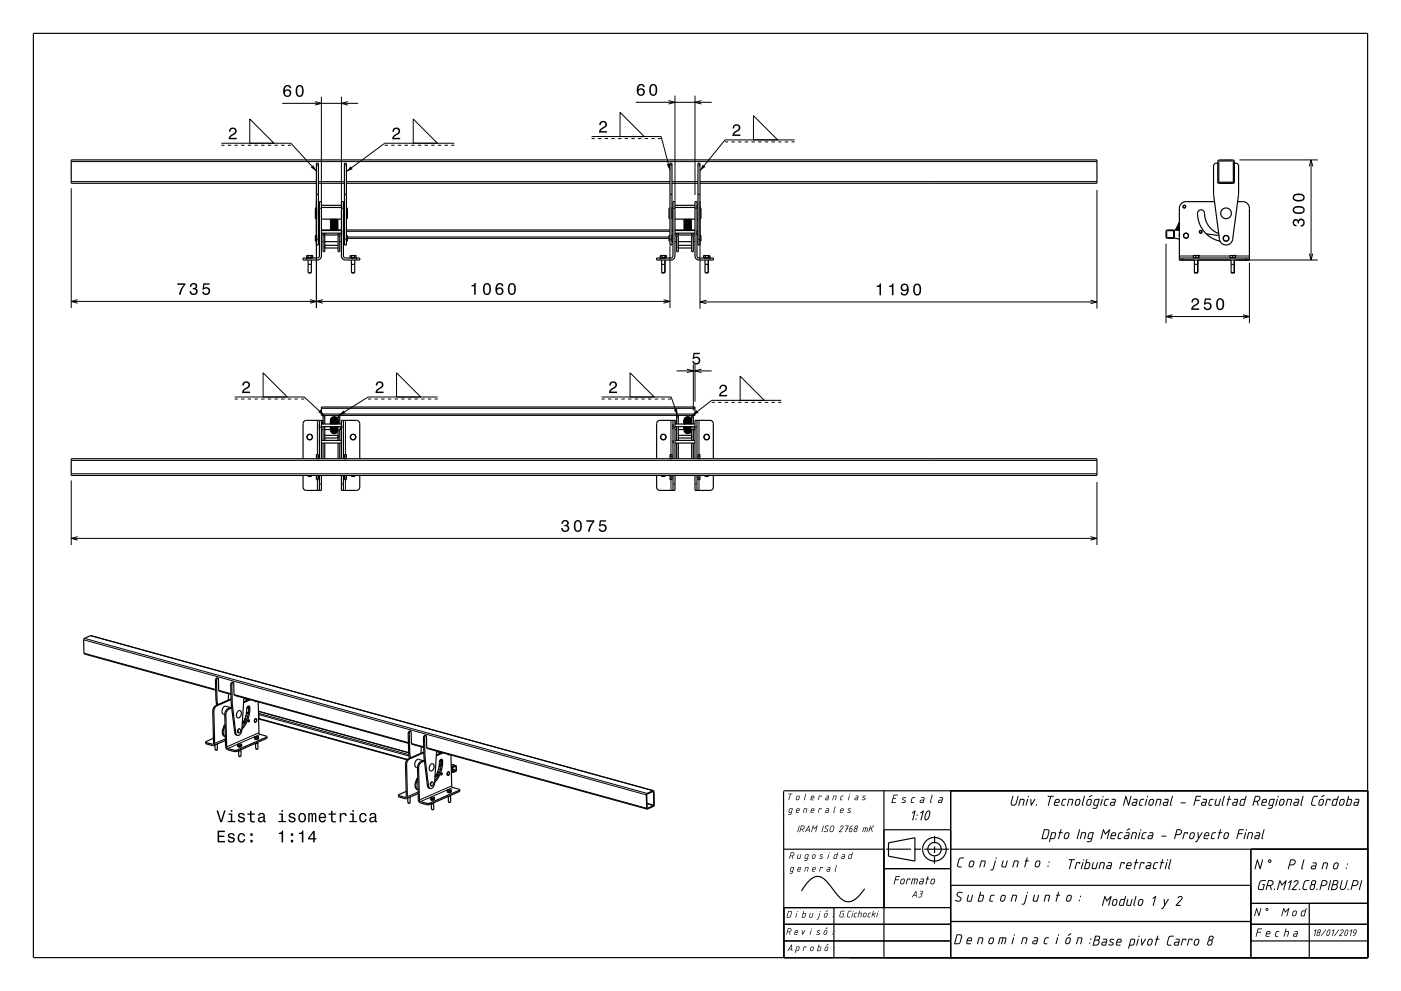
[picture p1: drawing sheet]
<svg xmlns="http://www.w3.org/2000/svg" width="420mm" height="297mm" viewBox="0 0 420 297" stroke-linecap="round" stroke-linejoin="round" font-family="sans-serif">
<g fill="none" stroke="#000" stroke-width=".35">
<path d="M10 10h400v277h-400zM94.9 48.9h.6v24.5h-.6zM94.9 58.3h.6M94.9 49.4h.6M94.9 54.9h-73.5v-7h307.4v7h-119M95.5 54.9h7.8M103.3 58.3h.6M103.3 49.4h.6M103.3 48.9h.6v24.5h-.6zM103.9 54.9h97M200.9 58.3h.6M200.9 49.4h.6"/>
<path d="M200.9 48.9h.6v24.5h-.6zM201.5 54.9h7.8M209.3 58.3h.5M209.3 49.4h.5M209.3 48.9h.5v24.5h-.5zM365.1 49l-.8-.1-.5 .5v8.9l1.8 13.4a2 2 0 0 0 2 1.7 2 2 0 0 0 1.9-1.7l1.8-13.4v-8.9l-.5-.5-.7 .1M365.1 48.1l.5-.2h4l.4 .3 .1 6.2-.3 .5h-4.2l-.5-.2zM365.4 48.4l4.2-.2 .1 .2v6l-.1 .2h-4l-.2-.2zM91.9 76.7v.6h1.9v-.6M92 76.6l.3 .1M92 76.6l-.1 .1M92 76.6h1.7"/>
<path d="M92.1 77.3h.1M92.3 76.7h1M92.3 76.7v.6M92.4 77.9v3.8M93.3 76.7h.5M93.3 76.7v.6M93.3 79.2v2.5M93.4 77.9v1.3h-1M93.6 77.3h.1M93.7 76.6l.1 .1M94.9 62.3h-.3v3.2h.3M94.9 70.6h-.3v1.7h.3"/>
<path d="M95.5 65.7h.3M95.5 62.2h.3M95.5 72.4h.3M95.5 70.4h.3M95.8 60.4h.6v16.3a1.2 1.2 0 0 1-1.2 1.2h-4.3v-.6h4.3l.5-.4zM96.4 65.7h6M96.4 62.2h6M96.4 72.4h.5M96.4 70.4h6M96.4 68.9h2.7v.2M96.4 61.5h6M96.4 69.1h6"/>
<path d="M96.4 69.9h6M96.9 70.7h.4v4.7h-.4zM96.9 68.9v.2M96.9 69.9v.5M97.3 72.4h4M97.3 73.5h4M97.3 74.3h4M97.3 68.9v.2M97.3 69.9v.5M99.1 65.7l.3 .3a1.82 1.82 0 0 0 1.8-.3M99.1 68.6l.1 .5M99.1 67v.4l.4 .2 1.4-.1"/>
<path d="M99.1 66.4v.3M99.1 66.1l.3 .5a1.5 1.5 0 0 0 1.9-.5M99.3 66.3h.1M99.3 65.7l.7 .2 .9-.2M99.4 65.7h1.3M99.5 68.9v.1M99.6 68.6h-.1M99.6 68.3h-.1M99.6 68h-.1M99.6 67.6l-.1 .1M99.6 67.3l-.1 .1M99.6 67h-.1"/>
<path d="M99.6 66.7h-.1M99.6 66.4h-.1M99.6 66l-.1 .1M99.6 65.7l-.1 .1M99.8 67.4h-.2M99.8 68h-.2M99.8 67.7h-.2M99.8 68.6l-.2 .1M99.8 68.3l-.2 .1M99.8 67l-.2 .1M99.8 66.7l-.2 .1M99.8 66.4h-.2"/>
<path d="M99.8 66.1h-.2M99.8 65.8h-.2M100.3 68.6l.3 .1M100.3 68.3l.3 .1M100.3 68h.3M100.3 67.4h.3M100.3 66.7l.3 .1M100.3 66.4h.3M100.3 66.1h.3M100.3 65.8h.3M100.4 67.7h.2M100.4 67l.2 .1"/>
<path d="M100.5 68.9h.1M100.6 68.9l.1 .1M100.6 68.6h.1M100.6 68.3h.1M100.6 68h.1M100.6 67.6l.1 .1M100.6 67.3l.1 .1M100.6 67h.1M100.6 66.7h.1M100.6 66.4h.1M100.6 66l.1 .1M100.6 65.7l.1 .1"/>
<path d="M100.9 68.8h.1M100.9 68.2h.1M100.9 67.8l.1 .1M100.9 67.5h.1M100.9 66.9h.1M100.9 66.6h.1M100.9 66.2l.1 .1M101 68.8h.1M101 68.5h-.1M101 68.1v.1M101 67.8h.1M101 67.2h-.1"/>
<path d="M101 67.5h.1M101 66.9h.1M101 66.5v.1M101 65.9h-.1M101 66.2h.1M101 68.7l-.8 .4-.9-.3M101 68.4l-.8 .3-.9-.2M101 68.1l-.8 .3-.9-.2M101 67.8l-.8 .3-.9-.3M101 67.4l-.8 .4-.9-.3M101 67.1l-.8 .4-.9-.3M101 66.8l-.8 .4-.9-.3"/>
<path d="M101 66.5l-.8 .3-.9-.2M101 66.2l-.8 .3-.9-.2M101 65.8l-.8 .4-.9-.3M101 69v.1M101.3 68.5l-.3 .6M101.3 68.2a1.12 1.12 0 0 1-1.1 .8 1.12 1.12 0 0 1-1.1-.7M101.3 67.8a1.12 1.12 0 0 1-1.1 .9 1.12 1.12 0 0 1-1.1-.7M101.3 67.5a1.12 1.12 0 0 1-1.1 .9 1.12 1.12 0 0 1-1.1-.7M101.3 67.2a1.12 1.12 0 0 1-1.1 .9 1.12 1.12 0 0 1-1.1-.7M101.3 66.9l-.1 .3-.3 .3M101.3 66.6a1.33 1.33 0 0 1-2.1 .5l-.1-.4M101.3 68.8v.2"/>
<path d="M101.3 66.2v.3M101.3 65.9v.2M101.3 66.5a1.57 1.57 0 0 1-2.2 .2M101.3 65.7a1.14 1.14 0 0 1-1.1 .8 1.14 1.14 0 0 1-1.1-.7M101.3 68.9h1.1M101.3 69v.1M101.3 66.1h.1M101.3 70.7h.6v4.7h-.6zM101.3 68.9v.2M101.3 69.9v.5M101.9 72.4h.5M101.9 68.9v.2"/>
<path d="M101.9 69.9v.5M102.4 60.4h.6v16.6l.6 .3h4.3v.6h-4.3a1.2 1.2 0 0 1-1.2-1.2zM102.4 62l-.1 .2M103 65.7h.3M103 62.2h.3M103 72.4h.3M103 70.4h.3M103 68.9h.3M103.9 62.3h.3v3.2h-.3M103.9 70.6h.3v1.7h-.3M103.9 68.9h97M104.2 71.4h96.4"/>
<path d="M104.9 76.7v.6h1.9v-.6M105 76.6l.3 .1M105 76.6l1.8 .1M105 76.6l-.1 .1M105.1 77.3h.1M105.3 76.7h1M105.3 76.7v.6M105.4 79.2h1M105.4 77.9v3.8M106.3 76.7h.5M106.3 76.7v.6M106.4 77.9l-.1 3.8"/>
<path d="M106.6 77.3h.1M197.9 76.7h.5M197.9 76.7v.6h1.9v-.6M198 76.6h1.7M198 76.6l-.1 .1M198.1 77.3h.1M198.3 79.2h1.1M198.3 77.9l.1 3.8M198.4 76.7h1M198.4 76.7v.6M199.4 77.9l-.1 3.8M199.4 76.7v.6"/>
<path d="M199.6 77.3h.1M199.7 76.6h.1M199.7 76.6l-.3 .1M199.7 76.6l.1 .1M200.9 62.3h-.3v3.2h.3M200.9 70.6h-.3v1.7h.3M201.5 65.7h.3M201.5 62.2h.3M201.5 72.4h.3M201.5 70.4h.3M201.5 68.9h.3M201.8 60.4h.5v16.3a1.2 1.2 0 0 1-1.1 1.2h-4.4v-.6h4.4l.5-.4z"/>
<path d="M202.3 65.7h6.1M202.3 72.4h.6M202.3 70.4h6.1M202.3 68.9h2.8M202.3 61.5h6.1M202.3 69.1h6.1M202.3 69.9h6.1M202.9 70.7h.5v4.7h-.5zM202.9 68.9v.2M202.9 69.9v.5M203.4 72.4h4M203.4 68.9v.2"/>
<path d="M203.4 69.9v.5M203.4 73.5h4M203.4 74.3h4M205.1 65.7l.3 .3a1.82 1.82 0 0 0 1.8-.3M205.1 68.6l.1 .5M205.1 66.4v.3M205.1 66.1l.3 .5a1.5 1.5 0 0 0 1.9-.5M205.1 69v.1M205.3 66.3h.1M205.3 65.7l.7 .2 .9-.2M205.4 65.7h1.3M205.5 68.9v.1"/>
<path d="M205.6 68.6h-.1M205.6 68.3h-.1M205.6 68h-.1M205.6 67.6l-.1 .1M205.6 67.3l-.1 .1M205.6 67h-.1M205.6 66.7h-.1M205.6 66.4h-.1M205.6 66l-.1 .1M205.6 65.7l-.1 .1M205.8 68h-.2M205.8 67.7h-.2"/>
<path d="M205.8 67.4h-.2M205.8 68.6l-.2 .1M205.8 68.3l-.2 .1M205.8 66.4h-.2M205.8 65.8h-.2M205.8 67l-.2 .1M205.8 66.7l-.2 .1M205.8 66.1h-.2M206.3 66.7l.3 .1M206.4 68.6l.2 .1M206.4 68.3l.2 .1M206.4 68h.2"/>
<path d="M206.4 67.7h.2M206.4 67.4h.2M206.4 67l.2 .1M206.4 66.4h.2M206.4 66.1h.2M206.4 65.8h.2M206.6 68.6h.1M206.6 68.3h.1M206.6 68h.1M206.6 67.6l.1 .1M206.6 67.3l.1 .1M206.6 67h.1"/>
<path d="M206.6 66.7h.1M206.6 66.4h.1M206.6 66l.1 .1M206.6 65.7l.1 .1M206.6 68.9l.1 .1M206.9 65.9l.1 .1M206.9 68.8h.1M206.9 68.5h.1M206.9 67.5h.1M206.9 67.2h.1M206.9 66.6h.1M206.9 66.2l.1 .1"/>
<path d="M207 68.8h.1M207 68.5h.1M207 65.9h.1M207 67.5h.1M207 67.2h.1M207 66.5v.1M207 66.2h.1M207 68.2h.1M207 67.8v.1M207 66.9h.1M207 66.9l-.9 .3-.8-.3M207 68.7l-.8 .4-.9-.3"/>
<path d="M207 68.4l-.8 .3-.9-.2M207 67.8l-.8 .3-.9-.3M207 67.4l-.8 .4-.9-.3M207 67.1l-.8 .4-.9-.3M207 66.5l-.8 .3-.9-.2M207 66.2l-.8 .3-.9-.2M207 65.8l-.8 .4-.9-.3M207 68.1l-.8 .3-.9-.2M207 66.8v.1M207.3 68.5l-.3 .5M207.3 68.2a1.12 1.12 0 0 1-1.1 .8 1.12 1.12 0 0 1-1.1-.7M207.3 67.8a1.12 1.12 0 0 1-1.1 .9 1.12 1.12 0 0 1-1.1-.7"/>
<path d="M207.3 67.5a1.12 1.12 0 0 1-1.1 .9 1.12 1.12 0 0 1-1.1-.7M207.3 67.2a1.12 1.12 0 0 1-1.1 .9 1.12 1.12 0 0 1-1.1-.7M207.3 66.9a1.27 1.27 0 0 1-2.2 .5v-.4M207.3 66.6a1.32 1.32 0 0 1-2.1 .5l-.1-.4M207.3 68.8v.2M207.3 66.2v.3M207.3 65.9v.2M207.3 66.5a1.56 1.56 0 0 1-2.2 .2M207.3 65.7a1.26 1.26 0 0 1-2.2 .2v-.1M207.3 68.9h1.1M207.3 69v.1M207.3 66.1h.1"/>
<path d="M207.4 70.7h.4v4.7h-.4zM207.4 68.9v.2M207.4 69.9v.5M207.8 72.4h.6M207.8 68.9v.2M207.8 69.9v.5M208.4 60.4h.6v16.6l.5 .3h4.4v.6h-4.4a1.21 1.21 0 0 1-1.1-1.2zM208.4 62l-6.1 .2M209 65.7h.3M209 62.2h.3M209 72.4h.3M209 70.4h.3"/>
<path d="M209.8 62.3h.3v3.2h-.3M209.8 70.6h.3v1.7h-.3M210.9 76.7h.5M210.9 76.7v.6h1.9v-.6M211.1 77.3h.1M211.3 79.2h1.1M211.3 77.9l.1 3.8M211.4 76.7h1M211.4 76.7v.6M212.4 77.9l-.1 3.8M212.4 76.7v.6M212.6 77.3h.1"/>
<path d="M212.7 76.6h.1M212.7 76.6l-.3 .1M212.7 76.6l-1.8 .1M212.7 76.6l.1 .1M349.8 69.2l1.9-.1 .1 2-1.9 .1zM352.1 69.3l-.4-.4h-1.7l-.4 .4v1.7l.2 .4h1.9l.4-.4M352.6 68.8l.3 .2M352.6 68.9v-.3l1 .4M352.7 68.5l.9 .4M352.9 68.2l.7 .3M353 67.9l.5 .3M353.1 67.9l.5 .2"/>
<path d="M353.4 67.3h.2M353.6 69h.1M353.6 68.6l-.9-.3 .5 .6M353.6 68.2l-.8-.2 .6 .5M353.6 67.8h-.6l.5 .4M353.6 67.7l-.4-.1 .4 .2M353.6 67.5l-.5-.1 .5 .4M353.6 67.1h-.3l.3 .3M353.6 66.7v.3M353.6 69.1l-1.5-.2v2.5l1.5 .3M353.6 77.3h21M357.8 76.6l.7 .1"/>
<path d="M357.8 76.6l-.1 .7h1.7v-.7M357.8 76.6h1.6M357.8 77.3h.1M358.1 77.9v1.3h1M358.1 79.2v2.5M358.5 76.7h.8M358.5 76.7v.6M359.1 77.9l-.1 3.8M359.3 76.7v.6M359.4 76.6v.1M359.4 76.6l-.1 .1M361.6 70.1l3.8 .5"/>
<path d="M364.1 60.4h-8.5a2 2 0 0 0-2 2v15.5h21v-15.5a2 2 0 0 0-2-2h-1.6M365.4 70a6.8 6.8 0 0 1-4.4-6.6 1.15 1.15 0 0 0-1.6-.3 1.15 1.15 0 0 0-.4 1.6 8.6 8.6 0 0 0 6.8 7.6M368.7 76.7h.8M368.8 76.6l-.1 .1M368.8 76.6h1.6M368.8 76.6h.1M368.8 77.3h.1M369.1 77.9v3.8M369.5 76.7h.8M369.5 76.7v.6M370 79.2v2.5M370.1 77.9v1.3h-1"/>
<path d="M370.3 76.7v.6M370.4 76.6v.1M370.4 76.6l-.1 .1M370.4 76.6v.7h-1.7v-.6M92.4 81.7h.9M105.4 81.7h.9M198.4 81.7h.9M211.4 81.7h.9M358.1 81.7h.9M369.1 81.7h.9M21.4 137.5h307.4v5h-307.4zM90.9 137.5v-10.6l.3-.7 .6-.2h4.6v11.5"/>
<path d="M92.4 130.2h1l.4 .8-.5 .8h-1l-.4-.9zM94.9 137.5v-1.3h.6v1.3M94.9 136.7h.6M94.9 137.4h.6M95.8 126v11.5M96.4 122h112v2.5h-112zM96.4 128.7h.5M96.4 127.1h6M96.4 127.9h6M96.4 132h6M96.4 132.8h6M96.6 126.6l.1 .1"/>
<path d="M96.6 126.6h.1M96.7 126.5l-.1 .1M96.7 126.5h.1M96.7 126.7h.1M96.7 126.5v.2M96.9 124.5v2.6l-.5-.2M96.9 125.9l-.5 .2M96.9 127.9v4.1M96.9 132.8v4.7M96.9 125h.4M97.3 124.5v2.6M97.3 127.9v4.1"/>
<path d="M97.3 132.8v4.7M97.3 128.7h1.8M97.3 130.5h4M97.3 131.3h4M99.1 128.7v.1M99.1 128v.2M99.1 127.1a1.15 1.15 0 0 1 1.1-.7 1.15 1.15 0 0 1 1.1 .7M99.1 127.9v.4M99.2 127.1a1.17 1.17 0 0 1 2 0M99.2 127.9l-.1 .6M99.3 128.7l.3 .5a.91 .91 0 0 0 1.5-.5M99.3 127.1a1.19 1.19 0 0 1 1.8 0"/>
<path d="M99.3 128.7l.3 .3a.94 .94 0 0 0 1.4-.3M99.3 126.4a1.1 1.1 0 0 1 1.2-.3 1.1 1.1 0 0 1 .8 1l-.5-.7a1.19 1.19 0 0 0-1.7 .7zM99.4 127.9l-.3 .8M99.4 128.6l.2 .2a.95 .95 0 0 0 1.4-.2M99.4 128.5l.1 .1a.95 .95 0 0 0 1.5-.1M99.5 128.4l.7 .3 .7-.3M99.5 127.1l.7-.2 .7 .2M99.6 128.3l.6 .3 .6-.3M99.6 127.9l-.5 .8M99.7 128.2l.5 .2 .5-.2M99.8 128.2h.8M99.9 127.1h.6"/>
<path d="M100 127.9a1.11 1.11 0 0 0-.8 1.3 1.11 1.11 0 0 0 1.3 .9 1.11 1.11 0 0 0 .9-1.3v-.2M100.4 127.9l.6 .3M100.8 127.9l.2 .2M101 127.9h.1M101 128.6h1.1l.3 .3M101 127.9v.7M101.2 128.6a.9 .9 0 0 1-1.2 1.2 .9 .9 0 0 1-.2-1.6l.5-.1 .6 .3a.83 .83 0 0 1-.5 1.1 .83 .83 0 0 1-1.1-.7M101.3 126.3l-.1-.6-.5-.4a1.14 1.14 0 0 0-1.6 1M101.3 126.4l-.1-.5-.5-.4a1.15 1.15 0 0 0-1.6 1M101.3 126.6l-.1-.5-.5-.4a1.15 1.15 0 0 0-1.6 1M101.3 126.9l-.1-.5-.5-.4a1.15 1.15 0 0 0-1.6 1M101.3 125.8l-.6-.8a1.15 1.15 0 0 0-1.6 1"/>
<path d="M101.3 126.7l-.6-.9a1.15 1.15 0 0 0-1.6 1M101.3 125.8v.9M101.3 125.8v.1M101.3 126.7v.1M101.3 127.9h.3M101.3 125.9v.2l-.1-.5-.5-.4a1.14 1.14 0 0 0-1.6 1M101.3 124.5v2.6v-.2M101.3 128.8v3.2M101.3 132.8v4.7M101.3 125h.6M101.6 127.9h.1M101.9 124.5v2.6"/>
<path d="M101.9 128.6v3.4M101.9 132.8v4.7M101.9 128.7h.4M102.4 137.5v-11.5h4.5l.8 .5 .2 11M103 126v11.5M103.3 137.5v-1.3h.6v1.3M103.3 136.7h.6M103.3 137.4h.6M105.4 130.2h1l.4 .8-.5 .8h-1l-.4-.9zM196.8 137.5l.1-10.6 .3-.7 .7-.2h4.4v11.5M198.3 130.2h1l.5 .7-.4 .9h-1l-.5-.8zM200.9 137.5v-1.3h.6v1.3"/>
<path d="M200.9 136.7h.6M200.9 137.4h.6M201.8 126v11.5M202.3 128.7h.6M202.3 127.1h6.1M202.3 127.9h6.1M202.3 132h6.1M202.3 132.8h6.1M202.6 126.6v.1M202.6 126.6h.1M202.6 126.5v.1M202.6 126.7h.1"/>
<path d="M202.6 126.5h.1M202.7 126.5v.2M202.9 124.5v2.6l-.6-.2M202.9 125.9l-.6 .2M202.9 127.9v4.1M202.9 132.8v4.7M202.9 125h.5M203.4 124.5v2.6M203.4 127.9v4.1M203.4 132.8v4.7M203.4 128.7h1.7M203.4 130.5h4"/>
<path d="M203.4 131.3h4M205.1 128.7v.1M205.1 128v.2M205.1 127.1a1.15 1.15 0 0 1 1.1-.7 1.15 1.15 0 0 1 1 .7M205.1 127.9v.4M205.2 127.1a1.17 1.17 0 0 1 2 0M205.2 127.9l-.1 .6M205.3 128.7l.3 .5a.92 .92 0 0 0 1.5-.5M205.3 127.1a1.2 1.2 0 0 1 1.8 0M205.3 128.7l.3 .3a.94 .94 0 0 0 1.4-.3M205.3 126.4a1.1 1.1 0 0 1 1.2-.3 1.1 1.1 0 0 1 .8 1l-.5-.7a1.19 1.19 0 0 0-1.7 .7zM205.4 127.9l-.3 .8"/>
<path d="M205.4 128.6l.2 .2a.95 .95 0 0 0 1.4-.2M205.4 128.5l.1 .1a.96 .96 0 0 0 1.5-.1M205.5 128.4l.7 .3 .7-.3M205.5 127.1l.7-.2 .7 .2M205.6 128.3l.6 .3 .6-.3M205.6 127.9l-.5 .8M205.7 128.2l.5 .2 .5-.2M205.8 128.2h.8M206 127.9a1.08 1.08 0 0 0-.9 1.1 1.08 1.08 0 0 0 1.1 1 1.08 1.08 0 0 0 1.1-.9l.1-.5M206.4 127.9l.6 .3M206.8 127.9l.3 .2M207 127.9h.1"/>
<path d="M207 127.9v.7M207 128.6h.1M207.1 127.9h-.1M207.1 128.6h1l.3 .3M207.2 128.6l-.1 .4a.89 .89 0 0 1-1.3 .8 .89 .89 0 0 1-.2-1.5 .89 .89 0 0 1 1.5 .5 .9 .9 0 0 1-.9 .8 .9 .9 0 0 1-.9-.8M207.3 126.3l-.1-.5-.5-.5a1.15 1.15 0 0 0-1.6 1M207.3 126.4l-.1-.5-.5-.4a1.15 1.15 0 0 0-1.6 1M207.3 126.6l-.1-.5-.5-.4a1.15 1.15 0 0 0-1.6 1M207.3 126.9l-.1-.5-.5-.4a1.15 1.15 0 0 0-1.6 1M207.3 125.8l-.6-.8a1.15 1.15 0 0 0-1.6 1M207.3 126.7l-.6-.9a1.15 1.15 0 0 0-1.6 1M207.3 125.8v.9"/>
<path d="M207.3 125.8v.1M207.3 126.7v.1M207.3 127.9h.3M207.3 127.9h.1M207.4 125.9l-.1 .2-.1-.5-.5-.4a1.14 1.14 0 0 0-1.6 1M207.4 124.5l-.1 2.4M207.4 128.8v3.2M207.4 132.8v4.7M207.4 125h.4M207.8 124.5v2.6M207.8 128.6v3.4M207.8 132.8v4.7"/>
<path d="M207.8 128.7h.5M208.4 137.5v-11.5h4.5l.8 .5 .2 11M209 126v11.5M209.3 137.5v-1.3h.5v1.3M209.3 136.7h.5M209.3 137.4h.5M211.3 130.2h1l.5 .7-.4 .9h-1l-.5-.8zM90.9 142.5v3.7l.4 .6 .5 .2h4.6v-4.5M92.2 142.5a.82 .82 0 0 0 1.3 0l-.6 .3-.7-.3M94.9 142.5v1.2h.6v-1.2M94.9 143.2h.6M94.9 142.6h.6"/>
<path d="M95.8 142.5v4.5M102.4 142.5v4.5h4.4l.7-.3 .3-.6 .1-3.6M103 142.5v4.5M103.3 142.5v1.2h.6v-1.2M103.3 143.2h.6M103.3 142.6h.6M105.2 142.5l.7 .3 .6-.3a.8 .8 0 0 1-1.3 0zM196.8 142.5l.1 3.7 .4 .6 .6 .2h4.4v-4.5M198.2 142.5l.7 .3 .6-.3a.8 .8 0 0 1-1.3 0zM200.9 142.5v1.2h.6v-1.2M200.9 143.2h.6M200.9 142.6h.6"/>
<path d="M201.8 142.5v4.5M208.4 142.5v4.5h4.5l.6-.3 .3-.6 .1-3.6M209 142.5v4.5M209.3 142.5v1.2h.5v-1.2M209.3 143.2h.5M209.3 142.6h.5M211.2 142.5l.7 .3 .6-.3a.8 .8 0 0 1-1.3 0zM64.6 203.7l.3 .1M64.6 203.7l.1 5.9M64.7 206.8l-39.4-10.8-.2-4.5 2.1-1 168.7 46.5M64.7 209.6l.4 .1M64.7 209.6l.2 1.7"/>
<path d="M64.8 203.3l.3 .1M64.8 203.3l-.2 .4M64.9 203.8l.2 5.9M65.1 209.7l.1 1.5M65.1 203.4l-.2 .4M65.4 203.2l.2 3.9 3.6 1M65.4 203.2l-.6 .1M65.4 203.2l-.3 .2M67.2 217.7l.3 .1-.5 .9-.1 1 .2 .6 .4 .4-.6-.3-.3-.7 .2-1.1zM67.4 214.2l.2 9.5 .6 1 2 .5h.8l8.9-3.9 .1-.5M67.5 217.2l-.5 .8M68.5 207.9l-.1 1.9"/>
<path d="M69.1 212.1l-1.4-.4a1.38 1.38 0 0 0-1.1 1 1.38 1.38 0 0 0 .4 1.4l.4 .1M69.2 205l.3 .1M69.2 205l.1 5.9M69.3 209.4l-4.6 2a1.99 1.99 0 0 0-.9 1.8l.2 9.7-.3 .2-2-.7M69.3 209.7l-4.3 1.8a1.97 1.97 0 0 0-.9 1.8l.3 9.6-.4 .5M69.3 210.9l1.1 8.7 .3 .6 .5 .2M69.3 210.9l.3 .1M69.4 204.5l.3 .1M69.4 204.5l-.2 .5M69.4 211.9l-1.1 .5a1.99 1.99 0 0 0-.9 1.8M69.5 212.2l-.9 .3a1.97 1.97 0 0 0-.9 1.8l.2 9.5 .3 .5 2 .5h.8l9-4M69.5 205.1l.1 5.9"/>
<path d="M69.6 211l1.1 8.7 .5 .7M69.7 204.6l-.2 .5M70 204.5l.3 3.9 52.1 14.4M70 204.5h-.6M70 204.5l-.3 .1M71.3 213.2l.4-.3 .4 .1 .3 .9a.93 .93 0 0 1-.3 1 .93 .93 0 0 1-1 .1l-.2-.9zM71.9 218.5a.64 .64 0 0 0-.7 .8l.4 .3M71.9 218.5l.2 .7-.5 .4M71.9 218.5l-.5 .5 .2 .6M72.6 216.8l1-1.9 .4-2.6a.51 .51 0 0 1 .2-.6 .51 .51 0 0 1 .6 .1v1.7a9.2 9.2 0 0 1-2.3 5.1M73.1 209.2l-.6 9.6a1.46 1.46 0 0 1-1.3 1.6M73.1 209.3l1.4 .4"/>
<path d="M73.2 216l.6 .1M73.4 215.4l.6 .2M73.4 215.3l.6 .2M73.6 216.3l-1 .7M73.7 216.1l-1 .6M73.7 214.6h.1M73.7 214.6l.5 .1M73.8 209.5v.5M74.1 211.9l.5 .2M74.2 211.8l.2 .1M74.2 211.9l.4 .4M74.3 212.1l.3 .3"/>
<path d="M74.3 211.7l.2 .1-.1-.1M74.4 212.3l.2 .3M74.4 211.7v.1M74.4 212.5l.2 .2M74.4 211.6l.1 1.8a9.4 9.4 0 0 1-2 4.7M74.5 213.6l-.7 .4M74.5 211.9h.1M74.5 213.3l-.6 .5v-.4M74.5 212.1h.1M74.5 212.7l.1 .1M74.6 212.1h.1M74.6 215.8l-.2 .2 .1 .3"/>
<path d="M74.6 215.8l.1 .3-.2 .2M74.7 209.6l-1.7 .8M75.1 209.7l-2.1 .9M76.5 215.5l.3-.1 .2 .4a.42 .42 0 0 1-.1 .5 .42 .42 0 0 1-.6 0zM76.5 210.1l.3 .1M77.4 210.4l.3 9.4 .2 .3 2.1 .7M77.5 213.2l45 12.4M77.5 213.9h.1M77.6 213.9l-.1 1.7M77.6 213.9l-.1 .1M77.6 215.5l44.4 12.2M122.4 219.6l.3 .1"/>
<path d="M122.4 219.6l.1 5.9M122.6 219.2l.3 .1M122.6 219.2l-.2 .4M122.7 219.7l.1 5.9M122.9 219.3l-.2 .4M123.2 219.1l.2 3.9 3.6 1M123.2 219.1l-.6 .1M123.2 219.1l-.3 .2M61.7 222.4l.1 .5 2.2 .5M64 221.3l-2.3 1.1M64.4 223.3l.1 1.4M65.1 223l-.3 .1"/>
<path d="M65.1 223l.1 1.6M65.1 223h.1M65.2 224.7h-.7M65.2 224.6v.1M65.2 224.6h.1M67.6 221.9l-3.6 1.5M71.2 223.3h.2M71.2 223.3v.4l.5 .1M71.3 223.7l.4 .1M71.4 223.8h.2M71.4 223l-.2 .3M71.4 223l-.1 .2 .1 .1"/>
<path d="M71.4 223.3l.3 .1M71.5 223.8h.1M71.7 223.4v.4M72.2 223.8h-.4M72.2 223.8h.1M72.2 225h-.7l.1 1.6M72.2 224.9l.1 1.7M72.2 224.7v.2M72.2 223.8h-.5M72.2 224.9v.1M72.2 226.6h-.6M72.3 226.6h-.1"/>
<path d="M72.3 223h-.9M72.3 223l.1 .2-.2 .1h-.8M72.3 223h.1M72.3 223l.2 .1M72.3 226.6h.1M72.3 223.4h-.6M72.3 223.4v.4M72.3 223.8h-.6M72.5 223.1l-.2 .3M72.5 223.1l-.2 .7M76.3 221.1h.2M76.3 221.1v.4l.5 .1"/>
<path d="M76.5 220.8l-.2 .3M76.5 220.8l-.2 .2 .2 .1M76.5 221.1l.3 .1M76.6 221.6h.1M76.6 224.4h.1M76.7 221.6l-.3-.1 .3 .1M76.8 221.2v.4M77.3 221.6h.1M77.3 222.7l-.7 .1v1.6M77.3 222.5v.2M77.3 222.7v1.7M77.3 221.6h-.5h.5"/>
<path d="M77.3 224.4h-.6M77.3 224.4h.1M77.3 220.8l.2 .1M77.3 220.8h-.8M77.3 220.8v.3h-.8M77.4 221.1l-.6 .1M77.4 221.1v.5M77.4 221.6h-.6M77.5 220.9l-.1 .2M77.5 220.9l-.1 .7M119.4 238.3l.2 .6 2.2 .5M121.8 237.2l-2.4 1.1"/>
<path d="M122.2 239.2l.1 1.4M122.5 225.5l.3 .1M122.5 225.5l.2 1.8M122.8 225.6l.2 1.5M122.9 238.9v1.7M122.9 238.9l-.3 .1M122.9 238.9h.1M125.2 230.1l.2 9.7 .5 .8 2.1 .6 .8-.1 8.9-3.9 .1-.5M125.2 233.1l-.4 .8M125.3 233.7l-.3-.1-.3 .4-.3 1.4 .3 .9 .6 .4-.4-.4-.2-.9 .6-1.7M125.4 237.8l-3.6 1.6M126.3 223.8l-.1 1.9"/>
<path d="M126.9 228l-1.4-.4a1.38 1.38 0 0 0-1.1 1 1.38 1.38 0 0 0 .4 1.4l.4 .1M126.9 220.9l.4 .1M126.9 220.9l.2 5.9M127.1 225.4l-4.6 2a1.99 1.99 0 0 0-.9 1.7l.2 9.7-.3 .2-2.1-.7M127.1 225.6l-4.3 1.9a1.99 1.99 0 0 0-.9 1.7l.2 9.6-.3 .6M127.1 226.8l1 8.7 .3 .6 .6 .2M127.1 226.8l.3 .1M127.2 220.5h.3M127.2 220.5l-.3 .4M127.2 227.9l-1.1 .5a1.99 1.99 0 0 0-.9 1.7M127.2 228.1l-.8 .3a1.99 1.99 0 0 0-.9 1.8l.2 9.6 .3 .4 2 .6 .7-.1 9.1-4M127.3 221l.1 5.9"/>
<path d="M127.4 226.9l1.1 8.7 .5 .7M127.5 220.5l-.2 .5M127.8 220.4l.3 3.9 66 18.2M127.8 220.4l-.6 .1M127.8 220.4l-.3 .1M129 239.2l.5 .2M129 239.2v.4l.6 .2M129.1 229.1l.4-.2h.4l.2 .9a.93 .93 0 0 1-.2 1 .93 .93 0 0 1-1 .2l-.2-1zM129.2 239.7l.3 .1-.3-.1M129.2 239l-.2 .2M129.3 239.7h.1M129.5 239.4l.1 .4"/>
<path d="M129.6 239.8l.5-.1zM129.7 234.4a.64 .64 0 0 0-.7 .8l.4 .4M129.7 234.4l.2 .7-.5 .5M129.7 234.4l-.5 .4 .2 .8M130 239.7h.1M130 238.9l.1 .3-.5 .1-.5-.1 .1-.2M130 238.9l-.8 .1M130 238.9h.1M130.1 238.9l.1 .1M130.1 239.3l-.6 .1M130.1 239.3l.1 .4M130.2 239.7l-.6 .1"/>
<path d="M130.2 239l-.1 .3M130.2 239v.7M130.4 232.8l1.1-2.3 .2-2.2a.53 .53 0 0 1 .2-.7 .53 .53 0 0 1 .7 .1v1.7a9.2 9.2 0 0 1-2.3 5.1M130.9 225.1l-.6 9.7a1.45 1.45 0 0 1-1.3 1.5M130.9 225.2l1.4 .4M130.9 231.9l.6 .1M131.2 231.3l.6 .2M131.2 231.3l.6 .1M131.4 232.3l-1 .6M131.4 232l-.9 .6M131.5 230.5h.1M131.5 230.5l.5 .1"/>
<path d="M131.6 225.4v.5M131.7 229.3v.3M131.8 228.1l.6 .4M131.9 227.8l.5 .2M132 227.7l.2 .1M132 227.9l.4 .3M132.1 228l.3 .4M132.1 227.6l.2 .1h-.2M132.2 227.7h.1M132.2 228.4h.1M132.2 227.6l.2 .4M132.2 228.4l.2 .2"/>
<path d="M132.3 229.5l-.7 .5M132.3 227.8v.1M132.3 229.3l-.7 .4M132.3 228h.1M132.3 228.6l.1 .1M132.4 228l-.1 1.3a9.5 9.5 0 0 1-2 4.7M132.4 231.7l-.2 .2 .1 .3M132.4 231.7l.1 .3-.2 .2M132.5 225.5l-1.7 .8M132.8 225.6l-2 .9M134.1 237l.5 .1M134.1 237v.4l.5 .2"/>
<path d="M134.2 236.8l-.1 .2M134.3 236.7l-.1 .1M134.3 231.4h.3l.1 .3a.42 .42 0 0 1 0 .5 .42 .42 0 0 1-.6 0zM134.3 226l.3 .1M134.3 237.5h.1M134.6 237.5h-.4h.4M134.6 237.1v.5M135.1 237.5h.1M135.1 238.7v1.6M135.1 238.4v.2M135.1 238.6l-.7 .1 .1 1.6M135.1 236.7l.1 .2-.5 .2-.5-.2 .1-.2"/>
<path d="M135.1 236.7h-.8M135.1 236.7h.1M135.1 237.5h-.5h.5M135.1 236.7l.2 .1M135.2 226.3l.2 9.3 .3 .4 2.1 .7M135.2 237l-.6 .1M135.2 237v.5M135.2 237.5l-.6 .1M135.3 229.1l1.4 .4M135.3 229.8h.1M135.3 236.8l-.1 .2M135.3 236.8l-.1 .7"/>
<path d="M135.4 229.8l-.1 1.8M135.4 229.8l-.1 .1M135.4 231.4l.4 .1M135.8 230l.9-.3v1.3l-.8 .4zM136.7 229.5l-1 .5 .1 1.5M136.7 229.5l.1 1.5-1 .5M193.9 237.8l1.9-.8 .2 .1 .1 4.3-2.1 1.1-.2-.2zM194 238l1.9-.8 .1 4.2-1.9 .9zM195.9 237.2h-.1M234.9 237.2l.1 49.8v-15h50M234.9 237h175.1M265 237v50"/>
<path d="M285 237v50M122.9 240.6h-.6M129.3 240.9l.1 1.6M129.4 242.5h.1M130 240.6l-.1 .3h-.6M130 240.9v1.6M130 242.5h-.6M135.1 240.3h-.6M135.1 240.3h.1M235 254.5h30M265 248.7h20M265.7 254.5h7.4"/>
<path d="M274.1 254.5h2M274.3 258.1l-7.9-1.5v-4l7.9-1.5v7M277.1 254.5h7.4M280.2 256.7l-.1 2.1M280.2 253.7v2M280.2 250.6v2.1M285 254.5h125M375 254.5v32.5M235 277h50M250 272v15M259.2 266.4a7.1 7.1 0 0 1-4.9 3.9 5 5 0 0 1-3.8-2.8l-.7-.8a9.5 9.5 0 0 0-4-4 4 4 0 0 0-4 2.1l-1.5 2.2M265 260.3h20"/>
<path d="M285 276.2h90M285 265.3h90M375 277h35M375 270.7h35M392.5 270.7v16.3M235 282h50M375 282h35"/>
<circle cx="355.1" cy="61.9" r=".4"/>
<circle cx="355.6" cy="70.6" r=".75"/>
<circle cx="360" cy="69.5" r=".4"/>
<circle cx="367.6" cy="71.4" r=".85"/>
<circle cx="367.6" cy="63.9" r="1.6"/>
<circle cx="92.8" cy="131" r=".8"/>
<circle cx="105.9" cy="131" r=".8"/>
<circle cx="198.9" cy="131" r=".8"/>
<circle cx="211.9" cy="131" r=".8"/>
<circle cx="280.1" cy="254.5" r="3.5"/>
<circle cx="280.2" cy="254.5" r="2"/>
</g>
<g fill="none" stroke="#000" stroke-width=".3">
<path d="M74.9 35.7l7.2 7.2h-7.2zM84.6 31h22.8M94.4 30.5l2 .5-2 .5M96.4 29v31.4M102.4 29v31.4M104.3 30.5l-1.9 .5 1.9 .5M123.9 35.7l7.2 7.2h-7.2zM185.9 33.7l7.2 7.2h-7.2zM190.6 30.7h22.7M200.4 30.1l1.9 .6-1.9 .5M202.3 28.7v31.7M208.4 28.7v29.7"/>
<path d="M210.3 30.1l-1.9 .6 1.9 .5M225.9 34.7l7.2 7.2h-7.2zM21.4 56.4v35.9M21.4 54.4h73.5M21.4 48.4h307.4M66.4 42.9h20.8l7.7 8.4M66.4 43.5h.9M68.3 43.5h1M70.3 43.5h1M72.3 43.5h1M74.3 43.5h1M76.3 43.5h1"/>
<path d="M78.3 43.5h1M80.3 43.5h1M82.3 43.5h1M84.3 43.5h1M86.3 43.5h.9M95.5 54.4h7.8M103.9 54.4h97M115.4 43.5h.9M117.3 43.5h1M119.3 43.5h1M121.3 43.5h1M123.3 43.5h1"/>
<path d="M125.3 43.5h1M127.3 43.5h1M129.3 43.5h1M131.3 43.5h1M133.3 43.5h1M135.3 43.5h.9M136.2 42.9h-20.8l-11.5 8.5M177.4 40.9h20.8l2.7 10.1M177.4 41.5h.9M179.3 41.5h1M181.3 41.5h1M183.3 41.5h1"/>
<path d="M185.3 41.5h1M187.3 41.5h1M189.3 41.5h1M191.3 41.5h1M193.3 41.5h1M195.3 41.5h1M197.3 41.5h.9M201.5 54.4h7.8M209.8 54.4h119M217.3 42.5h1M219.3 42.5h1M221.3 42.5h1"/>
<path d="M223.3 42.5h1M225.3 42.5h1M227.3 42.5h1M229.3 42.5h1M231.3 42.5h1M233.3 42.5h1M235.3 42.5h1M237.3 42.5h.9M238.2 41.9h-20.9l-7.5 9.3M328.8 56.9v35.6M371.6 47.9h23.4M392.5 49.9l.5-2 .6 2"/>
<path d="M393 47.9v30M91.8 77.3v.6M94.9 60.3v32M94.9 71.7h.6M95.8 62.4h.6M102.4 62.4h.6M103 69.3h.3M103.3 71.7h.6M103.9 69.3h97M104.2 71h96.4M106.8 77.3v.6M197.9 77.3v.6"/>
<path d="M200.9 73.7v18.6M200.9 71.7h.6M201.5 69.3h.3M201.8 62.4h.5M208.4 62.4h.6M209.3 71.7h.5M209.8 60.3v32.2M212.9 77.3v.6M349.6 73v23.9M353.6 70.1v.6M353.6 76.7h4.1M354.6 77.3v.6"/>
<path d="M359.4 76.7h9.3M370.4 76.7h4.2M371.1 77.9h23.9M373.6 77.3v.6M374.6 78.7v18.2M392.5 76l.5 1.9 .6-1.9M21.4 90.3h179.5M23.3 89.8l-1.9 .5 1.9 .6M92.9 89.8l2 .5-2 .6M96.8 89.8l-1.9 .5 1.9 .6M198.9 89.8l2 .5-2 .6M209.8 90.5h119"/>
<path d="M211.8 90l-2 .5 2 .5M326.9 90l1.9 .5-1.9 .5M349.6 94.9h25M351.5 94.3l-1.9 .6 1.9 .5M372.6 94.3l2 .6-2 .5M70.4 119h20.8l6 5.5M70.4 119.6h.9M72.3 119.6h1M74.3 119.6h1M76.3 119.6h1M78.3 119.6h1M78.9 111.7l7.2 7.3h-7.2z"/>
<path d="M80.3 119.6h1M82.3 119.6h1M84.3 119.6h1M86.3 119.6h1M88.3 119.6h1M90.3 119.6h.9M110.3 119.6h1M112.3 119.6h1M114.3 119.6h1M116.3 119.6h1M118.3 119.6h1M118.9 111.7l7.2 7.3h-7.2z"/>
<path d="M120.3 119.6h1M122.3 119.6h1M124.3 119.6h1M126.3 119.6h1M128.3 119.6h1M130.3 119.6h.9M131.2 119h-20.9l-8.7 5.5M180.4 119h20.8l1.9 5.5M180.4 119.6h.9M182.3 119.6h1M184.3 119.6h1M186.3 119.6h1"/>
<path d="M188.3 119.6h1M188.9 111.7l7.2 7.3h-7.2zM190.3 119.6h1M192.3 119.6h1M194.3 119.6h1M196.3 119.6h1M198.3 119.6h1M200.3 119.6h.9M202.9 111.2h10.4M205.9 110.6l1.9 .6-1.9 .5M207.8 109.2v13.8M208.4 109.2v11.2"/>
<path d="M210.3 110.6l-1.9 .6 1.9 .5M221.9 112.7l7.2 7.3h-7.2zM234.2 120h-20.9l-5.7 4.5M21.4 138h307.4M95.2 126v10.2M95.8 128h.6M96.4 124.1h112M96.4 122.4h112M96.7 126.1v.4M96.7 126.7v.2M101.1 127.9v.7M102.1 127.9v.7"/>
<path d="M102.4 128h.6M103.6 126v10.2M201.2 126v10.2M201.8 128h.5M202.6 126.1v.4M202.6 126.7v.2M207.1 127.9v.7M208.1 127.9v.7M208.4 128h.6M209.5 126v10.2M213.3 120.6h1M215.3 120.6h1"/>
<path d="M217.3 120.6h1M219.3 120.6h1M221.3 120.6h1M223.3 120.6h1M225.3 120.6h1M227.3 120.6h1M229.3 120.6h1M231.3 120.6h1M233.3 120.6h.9M21.4 144v19.4M21.4 142h307.4M95.2 143.7v3.3"/>
<path d="M95.8 145h.6M102.4 145h.6M103.6 143.7v3.3M201.2 143.7v3.3M201.8 145h.5M208.4 145h.6M209.5 143.7v3.3M328.8 144.5v18.9M21.4 161.3h307.4M23.3 160.8l-1.9 .5 1.9 .6M326.9 160.8l1.9 .5-1.9 .6M25.1 191.7l168.6 46.5"/>
<path d="M25.2 195.8l39.5 10.8M25.3 191.3l168.7 46.5M27.1 190.5l168.7 46.5M63.8 213.2l.3 .1M64.7 211.4l.3 .1M65.6 206.9l3.6 1M67.4 214.2l.3 .1M68.3 212.4l.3 .1M70.1 208.1l52.3 14.5M70.3 219.5l.4 .1M74.6 212l.3 .1M77.5 213.2l45 12.4"/>
<path d="M77.5 213.8l45.1 12.4M77.6 214.2l45 12.4M77.6 215.3l44.5 12.3M77.6 219.6l-9.7 4.2M61.9 222.6v.4M64 222.9l-.3 .2M67.6 221.4l-3.2 1.4M70.1 224.8v.4M71.1 224.8v.4M78 220.1l-9.7 4.2M79.9 220.9v.4M119.7 238.5v.4"/>
<path d="M121.6 229.1l.3 .1M121.8 238.9l-.3 .1M122.5 227.4l.3 .1M123.3 222.8l3.7 1M125.2 230.1l.3 .1M125.3 237.4l-3.2 1.4M126.1 228.4h.3M127.9 224.1l65.9 18.1M128.1 235.4l.4 .1M131.7 229.1l.6 .2M131.7 228.7l.6 .2M131.8 228.1l.3 .2"/>
<path d="M132.4 228l.3 .1M135.3 229.1l1.3 .4M135.3 229.7l.5 .1M135.4 230.1l.3 .1M135.4 231.2l.3 .1M135.4 235.5l-9.7 4.3M135.8 236l-9.7 4.2M135.8 230.6l.9 .3M135.8 230.8l.9 .2M135.8 231.3l.1 .1M136.5 229.7h.2M137.6 236.9v.4"/>
<path d="M195.7 237.2l.2 .1M127.9 240.7v.4M128.9 240.7v.4M194 240.7l2 .6M194 240.9l1.9 .5M194 242.2l.1 .1"/>
</g>
<g fill="#000">
<path d="M85.4 25.7a2.39 2.39 0 0 0 .2 3.3 1.16 1.16 0 0 0 1.5-.4 1.16 1.16 0 0 0-.2-1.5 1.16 1.16 0 0 0-1.5 0 1.02 1.02 0 0 1 .8-1.2l.5 .1 .1 .4h.5a1.11 1.11 0 0 0-.7-.9 1.11 1.11 0 0 0-1.2 .2zM85.4 27.9a.75 .75 0 0 1 1.4 0 .75 .75 0 0 1-1.4 0zM88.9 25.9a2.02 2.02 0 0 0 .9 3.2 2.03 2.03 0 0 0 .9-3.2 1.11 1.11 0 0 0-1.8 0zM89.5 26h.7a2.38 2.38 0 0 1 0 2.6h-.7a2.37 2.37 0 0 1 0-2.6z" fill-rule="evenodd"/>
<path d="M180 36.5a1.18 1.18 0 0 1 1.9 .3 1.18 1.18 0 0 1-1 1.7l-.8 .8h1.9v.4h-2.4a2.76 2.76 0 0 1 1.8-2 .69 .69 0 0 0-.5-1.1 .69 .69 0 0 0-.8 .9h-.5z" fill-rule="evenodd"/>
<path d="M191.4 25.4a2.4 2.4 0 0 0 .2 3.3 1.16 1.16 0 0 0 1.5-.4 1.16 1.16 0 0 0-.2-1.5 1.16 1.16 0 0 0-1.5 0 1.02 1.02 0 0 1 .8-1.3l.5 .2 .1 .4h.5a1.12 1.12 0 0 0-.7-.9 1.12 1.12 0 0 0-1.2 .2zM191.4 27.6a.75 .75 0 0 1 1.4 0 .75 .75 0 0 1-1.4 0zM194.9 25.6a2.02 2.02 0 0 0 .9 3.2 2.03 2.03 0 0 0 .9-3.2 1.11 1.11 0 0 0-1.8 0zM195.5 25.6h.7a2.38 2.38 0 0 1 0 2.7h-.7a2.37 2.37 0 0 1 0-2.7z" fill-rule="evenodd"/>
<path d="M69 38.5a1.18 1.18 0 0 1 1.9 .3 1.18 1.18 0 0 1-1 1.7l-.8 .8h1.9v.4h-2.4a2.75 2.75 0 0 1 1.8-2 .69 .69 0 0 0-.5-1.1 .69 .69 0 0 0-.8 .9h-.5z" fill-rule="evenodd"/>
<path d="M93.2 50.2l.7-.7 1 1.8z" fill-rule="evenodd"/>
<path d="M105.1 49.9l.6 .8-1.8 .7z" fill-rule="evenodd"/>
<path d="M118 38.5a1.18 1.18 0 0 1 1.9 .3 1.18 1.18 0 0 1-1 1.7l-.8 .8h1.9v.4h-2.4a2.75 2.75 0 0 1 1.8-2 .69 .69 0 0 0-.5-1.1 .69 .69 0 0 0-.8 .9h-.5z" fill-rule="evenodd"/>
<path d="M199.9 49.3l1-.3v2z" fill-rule="evenodd"/>
<path d="M210.7 49.4l.8 .6-1.7 1.2z" fill-rule="evenodd"/>
<path d="M220 37.5a1.18 1.18 0 0 1 1.9 .3 1.18 1.18 0 0 1-1 1.7l-.8 .8h1.9v.4h-2.4a2.76 2.76 0 0 1 1.8-2 .69 .69 0 0 0-.5-1.1 .69 .69 0 0 0-.8 .9h-.5z" fill-rule="evenodd"/>
<path d="M387.8 65.9a1.17 1.17 0 0 0-.2 1.3 1.17 1.17 0 0 0 1.1 .7v-.5a.62 .62 0 0 1-.8-.3 .62 .62 0 0 1 .3-.8 .62 .62 0 0 1 .8 .2v.5h.4a.72 .72 0 0 1 .5-1 .72 .72 0 0 1 .9 .5 .72 .72 0 0 1-.5 .9l-.4 .1v.4a1.18 1.18 0 0 0 1.2-1.5 1.18 1.18 0 0 0-1.8-.6l-.1 .3a.86 .86 0 0 0-1.4-.2zM388 62a1.13 1.13 0 0 0-.4 1.2 1.13 1.13 0 0 0 .9 .9 1.9 1.9 0 0 0 2.6-1.2 2.03 2.03 0 0 0-3.1-.9zM388 62.6a2.38 2.38 0 0 1 2.6 0v.7a2.37 2.37 0 0 1-2.6 0zM388 58.3a1.13 1.13 0 0 0-.4 1.2 1.13 1.13 0 0 0 .9 .8 1.9 1.9 0 0 0 2.6-1.1 2.03 2.03 0 0 0-3.1-.9zM388 58.9a2.38 2.38 0 0 1 2.6 0v.6a2.37 2.37 0 0 1-2.6 0z" fill-rule="evenodd"/>
<path d="M53.2 84.9v.5h1.9a5.2 5.2 0 0 0-1.4 2.9h.5a5.3 5.3 0 0 1 1.4-3v-.4zM57.2 85.1l-.3 .9h.5a.62 .62 0 0 1 .3-.8 .62 .62 0 0 1 .8 .3 .62 .62 0 0 1-.2 .8h-.5v.4a.74 .74 0 0 1 1 .6 .74 .74 0 0 1-.8 .9 .74 .74 0 0 1-.7-1h-.5a1.18 1.18 0 0 0 1.5 1.2 1.18 1.18 0 0 0 .6-1.8l-.2-.1a1.01 1.01 0 0 0 0-1.6 1.01 1.01 0 0 0-1.5 .2zM61 84.9l-.3 1.9h.4a.8 .8 0 0 1 1.2-.3 .8 .8 0 0 1 0 1.3 .8 .8 0 0 1-1.2-.4h-.5a1.21 1.21 0 0 0 1.5 1.1 1.21 1.21 0 0 0 .8-1.7 1.21 1.21 0 0 0-1.7-.5l.1-1h1.5v-.4z" fill-rule="evenodd"/>
<path d="M141.3 85.5v.3h.9v2.5h.4v-3.5h-.3a.77 .77 0 0 1-1 .7zM145.1 85.3a2.02 2.02 0 0 0 .9 3.1 2.03 2.03 0 0 0 .9-3.1 1.11 1.11 0 0 0-1.8 0zM145.6 85.3h.7a2.37 2.37 0 0 1 0 2.6h-.7a2.38 2.38 0 0 1 0-2.6zM149 85.1a2.4 2.4 0 0 0 .2 3.2 1.16 1.16 0 0 0 1.5-.3 1.16 1.16 0 0 0-.1-1.6 1.16 1.16 0 0 0-1.6 .1 1.02 1.02 0 0 1 .8-1.3l.5 .2 .2 .4h.4a1.12 1.12 0 0 0-.7-1 1.12 1.12 0 0 0-1.2 .3zM149 87.3a.75 .75 0 0 1 1.5 0 .75 .75 0 0 1-1.5 0zM152.6 85.3a2.02 2.02 0 0 0 .9 3.1 2.03 2.03 0 0 0 .9-3.1 1.11 1.11 0 0 0-1.8 0zM153.1 85.3h.7a2.37 2.37 0 0 1 0 2.6h-.7a2.38 2.38 0 0 1 0-2.6z" fill-rule="evenodd"/>
<path d="M262.8 85.6v.4h.9v2.5h.4v-3.5h-.3a.77 .77 0 0 1-1 .6zM266.6 85.6v.4h.8v2.5h.5v-3.5h-.4a.77 .77 0 0 1-.9 .6zM270.3 85.3a1.15 1.15 0 0 0 0 1.7 1.15 1.15 0 0 0 1.6-.1 1.02 1.02 0 0 1-.8 1.3l-.5-.2-.1-.4h-.5a1.23 1.23 0 0 0 1.5 .9 1.23 1.23 0 0 0 .9-1.4 1.41 1.41 0 0 0-.3-1.7 1.41 1.41 0 0 0-1.8-.1zM270.5 86.1a.75 .75 0 0 1 1.5 0 .75 .75 0 0 1-1.5 0zM274.1 85.4a2.02 2.02 0 0 0 .9 3.2 2.03 2.03 0 0 0 .9-3.2 1.11 1.11 0 0 0-1.8 0zM274.6 85.5h.7a2.37 2.37 0 0 1 0 2.6h-.7a2.38 2.38 0 0 1 0-2.6z" fill-rule="evenodd"/>
<path d="M357.5 89.7l-.3 .9h.4a.7 .7 0 0 1 .5-.8 .7 .7 0 0 1 .9 .5 .7 .7 0 0 1-.5 .8l-.3 .2a1.64 1.64 0 0 0-1.1 1.6h2.4v-.5h-1.9l.8-.8a1.17 1.17 0 0 0 1-1.6 1.17 1.17 0 0 0-1.9-.3zM361.2 89.4l-.3 1.9h.4a.8 .8 0 0 1 1.2-.2 .8 .8 0 0 1 0 1.2 .8 .8 0 0 1-1.2-.3h-.5a1.21 1.21 0 0 0 1.5 1 1.21 1.21 0 0 0 .8-1.6 1.21 1.21 0 0 0-1.7-.6l.1-.9h1.6v-.5zM364.9 89.8a2.02 2.02 0 0 0 .9 3.2 2.04 2.04 0 0 0 .9-3.2 1.11 1.11 0 0 0-1.8 0zM365.5 89.8h.6a2.38 2.38 0 0 1 0 2.7h-.6a2.38 2.38 0 0 1 0-2.7z" fill-rule="evenodd"/>
<path d="M73 114.6a1.18 1.18 0 0 1 1.9 .3 1.18 1.18 0 0 1-1 1.7l-.8 .8h1.9v.4h-2.4a2.75 2.75 0 0 1 1.8-2.1 .69 .69 0 0 0-.5-1 .69 .69 0 0 0-.8 .8h-.5z" fill-rule="evenodd"/>
<path d="M113 114.6a1.18 1.18 0 0 1 1.9 .3 1.18 1.18 0 0 1-1 1.7l-.8 .8h1.9v.4h-2.4a2.73 2.73 0 0 1 1.8-2.1 .69 .69 0 0 0-.5-1 .69 .69 0 0 0-.8 .8h-.5z" fill-rule="evenodd"/>
<path d="M183 114.6a1.18 1.18 0 0 1 1.9 .3 1.18 1.18 0 0 1-1 1.7l-.8 .8h1.9v.4h-2.4a2.75 2.75 0 0 1 1.8-2.1 .69 .69 0 0 0-.5-1 .69 .69 0 0 0-.8 .8h-.5z" fill-rule="evenodd"/>
<path d="M207.9 105.7h1.9v.4h-1.6l-.1 1a1.21 1.21 0 0 1 1.7 .6 1.21 1.21 0 0 1-.8 1.6 1.21 1.21 0 0 1-1.5-1.1h.5a.8 .8 0 0 0 1.2 .4 .8 .8 0 0 0 .1-1.2 .8 .8 0 0 0-1.3 .2h-.4z" fill-rule="evenodd"/>
<path d="M216 115.6a1.18 1.18 0 0 1 1.9 .3 1.18 1.18 0 0 1-1 1.7l-.8 .8h1.9v.4h-2.4a2.76 2.76 0 0 1 1.8-2.1 .69 .69 0 0 0-.5-1 .69 .69 0 0 0-.8 .8h-.5z" fill-rule="evenodd"/>
<path d="M96.1 122.8l1.1 1.7-1.8-1z" fill-rule="evenodd"/>
<path d="M103 123l.5 .9-1.9 .6z" fill-rule="evenodd"/>
<path d="M202 122.8l1-.3 .1 2z" fill-rule="evenodd"/>
<path d="M208.8 122.9l.6 .8-1.8 .8z" fill-rule="evenodd"/>
<path d="M168.6 156.1l-.3 .9h.5a.62 .62 0 0 1 .3-.8 .62 .62 0 0 1 .8 .3 .62 .62 0 0 1-.2 .8h-.5v.4a.72 .72 0 0 1 .9 .5 .72 .72 0 0 1-.5 .9 .72 .72 0 0 1-.9-.5v-.4h-.5a1.18 1.18 0 0 0 1.5 1.2 1.18 1.18 0 0 0 .6-1.8l-.2-.1a1.01 1.01 0 0 0 0-1.6 1.01 1.01 0 0 0-1.5 .2zM172.3 156.3a2.02 2.02 0 0 0 .9 3.2 2.03 2.03 0 0 0 .9-3.2 1.11 1.11 0 0 0-1.8 0zM172.9 156.3h.7a2.38 2.38 0 0 1 0 2.7h-.7a2.37 2.37 0 0 1 0-2.7zM175.8 155.9v.5h1.9a5.2 5.2 0 0 0-1.4 2.9h.5a5.3 5.3 0 0 1 1.4-3v-.4zM179.8 155.9l-.2 1.9h.4a.8 .8 0 0 1 1.2-.3 .8 .8 0 0 1-.1 1.3 .8 .8 0 0 1-1.2-.4h-.4a1.21 1.21 0 0 0 1.5 1.1 1.21 1.21 0 0 0 .8-1.7 1.21 1.21 0 0 0-1.8-.5l.2-1h1.5v-.4z" fill-rule="evenodd"/>
<path d="M236.4 237.9h1.2l-.6 .1-.5 1.8 .3-1.8zM238.9 238.6l.5-.2 .3 .3-.1 .8-.3 .3h-.5l-.2-.2zM239 238.7l-.2 .7 .2 .2 .3-.1 .2-.6-.1-.3zM241.5 237.8l.2 .2-.4 1.8-.3-.2zM243.4 238.7l-.1 .3h.6v-.3zM243.3 238.6l.5-.2 .3 .3v.5h-.9v.3l.7 .1v.2l-.9-.2zM245.5 238.5l.8 .1-.1 .2-.1-.2h-.4l-.4 1.2zM247.7 238.5l.8 .1-.2 1.2-.9-.2 .2-.5 .7-.1v-.3zM247.6 239.3v.3h.5l.1-.4zM249.9 238.5l.9 .1-.3 1.2-.2-.1 .2-1.1h-.5l-.3 1.2h-.2zM252.2 238.5h.7l-.7 .3-.2 .7 .5 .1v.2l-.7-.2zM254.6 238.5l.1 .1-.4 1.2zM254.7 238a.13 .13 0 0 1 .2 0 .13 .13 0 0 1-.2 0zM256.5 238.5l.8 .1-.2 1.2h-.7l-.2-.2 .2-.5 .7-.1v-.3zM256.4 239.3v.3h.5l.1-.4zM258.7 238.6h.8l-.7 .2 .6 .5-.3 .5-.7-.1 .8-.2-.6-.5z" fill-rule="evenodd"/>
<path d="M267.9 238.2l1.2 .1-1 .1-.2 .8 .7 .1-.8 .1-.3 1h1v.2l-1.2 .1zM270.6 239.1l.5-.2 .6 .2-1 .2 .8 .7-.3 .6-1-.1 .1-.2 .8 .1 .2-.2-.8-.6zM273.4 239h1l-.9 .4-.2 .9 .6 .1v.3l-.6-.1-.3-.2zM276.2 238.9h.7l.3 .3-.4 1.5-.8-.1-.3-.2 .2-.6 1-.1v-.5h-.7zM276 240v.4h.7l.1-.5zM279.4 238.2l.2 .1-.5 2 .1 .3-.1 .1-.3-.4zM281.7 238.9h.7l.3 .3-.4 1.5-.8-.1-.3-.2 .2-.6 1-.1v-.5l-.7-.1zM281.5 240v.4h.7l.1-.5z" fill-rule="evenodd"/>
<path d="M65.2 249v3.5h2.3v-.5h-1.8v-1.2h1.6v-.4h-1.6v-1h1.7v-.4zM68.6 249.9l-.2 .2a.96 .96 0 0 0 1.2 1.2l.3 .2a.6 .6 0 0 1-.5 .7 .6 .6 0 0 1-.7-.6h-.4a1.03 1.03 0 0 0 1.2 1 1.03 1.03 0 0 0 .7-1.5l-1.3-.4a.54 .54 0 0 1 .4-.7 .54 .54 0 0 1 .6 .5h.4a1.08 1.08 0 0 0-1.7-.6zM71.5 250a1.45 1.45 0 0 0-.2 1.7 1.45 1.45 0 0 0 1.5 .8l.6-.6 .1-.4h-.4l-.5 .6a1.02 1.02 0 0 1-.9-1 1.02 1.02 0 0 1 1-1l.3 .5h.5a1.09 1.09 0 0 0-.8-.9 1.09 1.09 0 0 0-1.2 .3zM75 251.7v.8h.7v-.8zM75 249.7v.8h.7v-.8z" fill-rule="evenodd"/>
<path d="M64.9 242.9l1.1 3.5h.5l1.1-3.5h-.4l-.9 3-.9-3zM68.5 243.8v.4h.7v1.8h-.9v.4h2.3v-.4h-1v-2.2zM69.2 242.8v.5h.5v-.5zM71.6 243.8l-.2 .3a.96 .96 0 0 0 1.2 1.2l.3 .1a.6 .6 0 0 1-.5 .8 .6 .6 0 0 1-.7-.6h-.4a1.03 1.03 0 0 0 1.3 .9 1.03 1.03 0 0 0 .6-1.4l-1.3-.5a.53 .53 0 0 1 .4-.7 .53 .53 0 0 1 .6 .5h.5a1.08 1.08 0 0 0-1.8-.6zM74.9 243v.8h-.7v.4h.7l.1 1.8a1.05 1.05 0 0 0 1.4 .5v-.4a.68 .68 0 0 1-1-.4v-1.5h1v-.4h-1v-.8zM77.7 243.8l-.3 .7h.4a.55 .55 0 0 1 .7-.5 .55 .55 0 0 1 .4 .7l-.2 .1a.91 .91 0 0 0-1.3 .5 .91 .91 0 0 0 .7 1.2l.9-.4 .1 .3h.6v-.3l-.3-.1v-1.6a1.02 1.02 0 0 0-1.7-.6zM77.8 245.4l1.1-.4a.77 .77 0 0 1-.2 .9 .77 .77 0 0 1-.8 .1zM83.7 243.8v.4h.7v1.8h-.9v.4h2.2v-.4h-.9v-2.2zM84.4 242.8v.5h.4v-.5zM86.8 243.8l-.2 .3a.96 .96 0 0 0 1.2 1.2l.3 .1a.6 .6 0 0 1-.5 .8 .6 .6 0 0 1-.7-.6h-.4a1.03 1.03 0 0 0 1.2 .9 1.03 1.03 0 0 0 .7-1.4l-1.3-.5a.53 .53 0 0 1 .4-.7 .53 .53 0 0 1 .6 .5h.5a1.08 1.08 0 0 0-1.8-.6zM89.7 244a1.45 1.45 0 0 0-.2 1.7 1.45 1.45 0 0 0 1.6 .7 1.45 1.45 0 0 0 .6-1.8 1.45 1.45 0 0 0-1.6-.9zM90 244.3a.67 .67 0 0 1 .8-.3 .67 .67 0 0 1 .4 .6 .93 .93 0 0 1 .1 1.1 .93 .93 0 0 1-1 .3 1.36 1.36 0 0 1-.3-1.7zM92.4 243.7v2.7h.4v-2.1l.2-.3h.3l.1 .3v2.1h.4v-2.1l.4-.3 .2 .5v1.9h.4v-1.9a.69 .69 0 0 0-.5-.9l-.5 .4-.5-.4-.5 .4v-.3zM95.8 244a1.45 1.45 0 0 0-.2 1.6 1.45 1.45 0 0 0 1.4 .8l.7-.8h-.4l-.6 .5a.75 .75 0 0 1-.7-.9h1.8a1.16 1.16 0 0 0-.5-1.4 1.16 1.16 0 0 0-1.5 .2zM96.2 244.2l.2-.2a.67 .67 0 0 1 .7 .1 .67 .67 0 0 1 .2 .7h-1.3zM99.2 243v.8h-.7v.4h.7l.1 1.8a1.04 1.04 0 0 0 1.4 .5v-.4a.68 .68 0 0 1-1-.4v-1.5h1v-.4h-1v-.8zM101.8 243.7v2.7h.5v-1.5a.66 .66 0 0 1 .3-.8 .66 .66 0 0 1 .9 .2v.2h.5a.89 .89 0 0 0-.7-.9 .89 .89 0 0 0-1.1 .6v-.5zM104.9 243.8v.4h.7v1.8h-.9v.4h2.3v-.4h-.9v-2.2zM105.6 242.8v.5h.5v-.5zM108 244a1.45 1.45 0 0 0-.3 1.7 1.45 1.45 0 0 0 1.5 .7l.6-.5 .1-.5h-.4l-.4 .7a1.02 1.02 0 0 1-1-1.1 1.02 1.02 0 0 1 1-1l.4 .6h.4a1.09 1.09 0 0 0-.7-1 1.09 1.09 0 0 0-1.2 .4zM111.1 243.8l-.3 .7h.4a.55 .55 0 0 1 .7-.5 .55 .55 0 0 1 .4 .7l-.2 .1a.91 .91 0 0 0-1.3 .5 .91 .91 0 0 0 .7 1.2l.9-.4 .1 .3h.6v-.3l-.3-.1v-1.6a1.02 1.02 0 0 0-1.7-.6zM111.2 245.4l1.1-.4a.77 .77 0 0 1-.2 .9 .77 .77 0 0 1-.8 .1z" fill-rule="evenodd"/>
<path d="M83.6 249.6v.4h.8v2.5h.5v-3.6h-.4a.77 .77 0 0 1-.9 .7zM87.2 251.7v.8h.7v-.8zM87.2 249.7v.8h.7v-.8zM89.7 249.6v.4h.8v2.5h.4v-3.6h-.3a.77 .77 0 0 1-.9 .7zM93.9 249l-1.5 2.1v.5h1.5v.9h.4v-.9h.5v-.4h-.5v-2.2zM93.9 249.6v1.6h-1.1z" fill-rule="evenodd"/>
<path d="M236.7 242.4l1-.1-.5 1.8-.9 .1v-.2h.7l.1-.4-.7-.2zM236.8 242.5l-.2 .8 .6 .1 .2-1zM239 242.5l-.1 .3h.6v-.3zM238.9 242.4l.5-.2 .3 .2v.6h-.9v.2l.7 .2v.2l-.9-.1zM241.1 242.3l.9 .1-.3 1.2v-1.2h-.5l-.3 1.2h-.2zM243.4 242.5l-.1 .3h.6v-.3zM243.3 242.4l.5-.2 .3 .3v.5h-.9v.3l.7 .1v.2l-.9-.1zM245.5 242.3l.8 .1-.1 .2-.1-.2h-.4l-.4 1.2zM247.7 242.3l.8 .1-.2 1.2-.9-.2 .2-.5 .7-.1v-.3zM247.6 243.1v.3h.5l.1-.4zM250.3 241.7h.2l-.4 1.9-.3-.2zM252.3 242.5l-.2 .3h.6v-.3zM252.1 242.4l.5-.2 .3 .2v.6h-.9v.3l.7 .1v.2l-.9-.1zM254.3 242.4l.3-.2 .6 .2-.8 .2 .6 .5-.2 .5-.8-.1 .8-.2-.6-.5z" fill-rule="evenodd"/>
<path d="M237.1 255.5l.7-.1 .3 .4-.1 .5-.4 .3 .1 .8-.3-.8h-.4l-.2 .8h-.2zM237.2 255.6l-.2 .8h.7l.2-.6zM239.2 256.1h.2l-.1 1.1h.4l.3-1.1h.2l-.4 1.3-.9-.2zM241.5 256.1h1l-.5 1.7-.9 .2v-.2h.7l.1-.4-.7-.2zM241.6 256.3l-.2 .8 .6 .1 .2-1zM243.7 256.2l.6-.2 .2 .3-.1 .8-.4 .3-.6-.2zM243.8 256.3l-.2 .7 .2 .2 .4-.1 .1-.7-.2-.2zM245.9 256.1l.9 .1-.8 .2 .6 .5-.2 .5-.8-.1 .8-.2-.6-.5zM248.4 256.1h.1l-.4 1.3zM248.5 255.6a.13 .13 0 0 1 .2 0 .13 .13 0 0 1-.2 0zM250.1 256.2l.8-.2 .2-.5h.2l-.6 1.9-.8-.2zM250.3 256.3l-.2 .9h.5l.3-1zM252.5 256.1l.6-.1 .3 .2-.3 1.2-.9-.2 .2-.5 .7-.1v-.3zM252.5 256.9l-.1 .3h.5l.1-.4zM254.5 256.2l.9-.2 .1-.5h.2l-.6 1.9-.8-.2zM254.7 256.3l-.2 .8 .5 .1 .3-1z" fill-rule="evenodd"/>
<path d="M237.1 260l1-.1-.5 1.8-.9 .1v-.2h.7l.1-.4-.7-.2zM237.2 260.1l-.2 .8 .6 .1 .2-1zM239.4 260.1l-.1 .3h.6v-.3zM239.3 260l.5-.2 .3 .3v.5h-.9v.3l.7 .1v.2h-.7l-.2-.2zM241.5 259.8l.9 .2-.3 1.2v-1.2h-.5l-.3 1.2h-.2zM243.8 260.1l-.1 .3h.6v-.3zM243.7 260l.5-.2 .3 .2v.6h-.9v.3l.7 .1v.2l-.9-.2zM245.9 259.9h.8l-.1 .3-.5-.2-.4 1.2zM248.1 259.9l.8 .1-.2 1.2h-.7l-.2-.2 .2-.5 .7-.1v-.3zM248 260.7v.3h.5l.1-.4zM250.7 259.3h.2l-.4 1.9-.3-.2z" fill-rule="evenodd"/>
<path d="M239.6 247.4l.1 .1-.6 1.9zM240.2 247.4h.7l.3 .4-.1 .5-.4 .3 .1 .8-.3-.8h-.4l-.3 .8-.1-.1zM240.3 247.6l-.2 .8 .7-.1 .2-.6zM242.4 247.8l-.5 .9h.6zM242.4 247.4l.2 .1 .1 1.9-.1-.1-.1-.4h-.7l-.4 .5zM243.7 247.4l.5 .8 .9-.8-.5 2-.2-.1 .4-1.4-.7 .6-.3-.7-.4 1.5h-.2zM246.8 247.4l.2 .1-.6 1.9zM247.5 247.6l.4-.2 .6 .2h-.7l-.3 .2v.3l.8 .6-.2 .5-.4 .2-.7-.3 .7 .1 .3-.3v-.3l-.7-.4zM249.3 247.7l-.4 1.2 .3 .3 .5-.3 .3-1-.2-.3zM249.1 247.6l.7-.2 .4 .5-.3 1.1-.7 .4-.5-.5zM252 247.6l.6-.2 .3 .3-.1 .4-1 1.1 .7 .2h-1l1.2-1.5-.3-.3-.5 .3zM253.4 247.4l1 .1-.4 .8 .2 .2h-.3l-.5 .9 .3-.9-.1-.1 .2-.1 .4-.7h-.7zM254.8 248.4l-.1 .6 .4 .2 .3-.7zM254.9 247.7l.8-.3-.8 .7 .5 .2 .2 .3-.3 .6-.5 .2-.3-.5zM256.4 247.5l.6-.1 .2 .4-.3 .5v.8l-.6 .3-.4-.4zM256.3 248.5l-.2 .6 .4 .1 .3-.7zM256.4 247.9a.33 .33 0 0 0 .6 0 .33 .33 0 0 0-.6 0zM258.8 248l1.3 .1-.2 1.3-.2-.1 .2-1.1h-.3l-.4 1.2 .2-1.2h-.4l-.3 1.1h-.2zM260.9 247.4l.1 .1-.2 .8 1.3-.9-.8 .8 .3 1.2-.5-1-.4 .3-.2 .7-.1-.1z" fill-rule="evenodd"/>
<path d="M273.4 243.5l1.1-.6-.9 3-.1-.2 .6-2.3-.5 .4zM274.4 245.5a.2 .2 0 0 1 .4 0 .2 .2 0 0 1-.4 0zM274.8 244.3a.2 .2 0 0 1 .4 0 .2 .2 0 0 1-.4 0zM275.9 243.5l1-.6-.8 3-.2-.2 .7-2.3-.5 .4zM278.1 243.3l-.7 1.6a.45 .45 0 0 0 .3 .7 .45 .45 0 0 0 .5-.6l.4-1.1a.38 .38 0 0 0 0-.5 .38 .38 0 0 0-.5-.1zM277.8 243.1a.69 .69 0 0 1 1-.1 .69 .69 0 0 1 .1 1 1.52 1.52 0 0 1-1.5 1.8 2.44 2.44 0 0 1 .4-2.7z" fill-rule="evenodd"/>
<path d="M287.6 257.2l.5-.2 .9 .1-.1 .2h-.9l-.4 .4-.4 1.7 .2 .3h.8v.3l-.9-.1-.4-.4zM290.8 258.1l.8-.2 .5 .3-.2 1.2-.5 .5-.6 .1-.4-.4zM291 258.3l-.3 1a.48 .48 0 0 0 .5 .4 .48 .48 0 0 0 .4-.5l.2-.7a.42 .42 0 0 0-.3-.4 .42 .42 0 0 0-.5 .2zM294.1 257.9h1l.4 .2-.4 1.9-.3-.2 .4-1.4-.2-.2h-.7l-.4 1.7h-.3zM298.3 257.9l.3 .1-.7 2.4-.4 .4-.5 .1-.1-.3 .7-.3zM298.5 257.2a.19 .19 0 0 1 .3 0 .19 .19 0 0 1-.3 0zM300.6 257.9l.3 .1-.4 1.4 .2 .3h.7l.4-1.7 .3-.1-.6 2-.9 .1-.4-.3zM304 257.9h1l.4 .2-.4 1.9-.3-.2 .4-1.4-.2-.2h-.7l-.4 1.7h-.3zM307.8 257l.3 .1-.2 .8 .6 .1-.7 .2-.6 1.8-.2-.2 .5-1.6-.3-.2 .4-.1zM310.6 258.1l.8-.2 .5 .4-.2 1.1-.5 .5h-.7l-.3-.3zM310.8 258.3l-.3 1a.48 .48 0 0 0 .5 .4 .48 .48 0 0 0 .4-.5l.2-.7a.42 .42 0 0 0-.3-.4 .42 .42 0 0 0-.5 .2zM314 259.6a.2 .2 0 0 1 .4 0 .2 .2 0 0 1-.4 0zM314.3 258.4a.2 .2 0 0 1 .4 0 .2 .2 0 0 1-.4 0z" fill-rule="evenodd"/>
<path d="M303.6 238.5l.2 .2-.5 2.1 .4 .4 .8-.4 .6-2.2h.3l-.7 2.3-.9 .6-.6-.2-.2-.5zM305.8 239.4h1l.3 .3-.4 1.8-.2-.2 .4-1.4-.3-.2h-.6l-.5 1.7h-.2zM308 239.4l.2 .2-.6 1.9zM308.1 238.8a.2 .2 0 0 1 .4 0 .2 .2 0 0 1-.4 0zM308.9 239.5h.3l.1 1.4 .8-1.5 .3 .1-1.2 2-.2-.1zM310.6 241.3a.19 .19 0 0 1 .3 0 .19 .19 0 0 1-.3 0zM314.1 238.5l1.8 .2-.8 .1-.8 2.7-.2-.2 .7-2.5h-.7zM316.6 239.9l-.2 .4h.9l.1-.3a.43 .43 0 0 0-.3-.3 .43 .43 0 0 0-.5 .2zM316.4 239.7l.8-.3 .5 .4-.1 .8h-1.3v.3l.1 .3h.9v.3h-1l-.3-.3zM318.6 239.6l1.1-.1v.2h-.8l-.2 .3-.3 1.1 .8 .1-.1 .3h-.7l-.3-.3zM320.4 239.4h1l.3 .3-.4 1.8-.2-.2 .4-1.4-.3-.2h-.6l-.4 1.7h-.3zM322.6 239.7l.8-.3 .5 .4-.2 1.1-.5 .6h-.7l-.3-.4zM322.8 239.9l-.3 1a.48 .48 0 0 0 .5 .3 .48 .48 0 0 0 .4-.5l.2-.7a.42 .42 0 0 0-.3-.4 .42 .42 0 0 0-.5 .3zM325 238.6l.2 .1-.6 2.4 .2 .3-.2 .1-.3-.4zM326 239.7l.8-.3 .5 .4-.2 1.1-.5 .6h-.6l-.4-.4zM326.2 239.9l-.3 1a.48 .48 0 0 0 .5 .3 .48 .48 0 0 0 .5-.5l.1-.7a.42 .42 0 0 0-.3-.4 .42 .42 0 0 0-.5 .3zM326.5 238.7l1-.4-.8 .6zM328.2 239.6l1.3-.2 .2 .2-.8 2.5-.4 .3h-.9v-.3l1-.1 .2-.5h-.7l-.3-.3zM328.4 239.8l-.3 1.3 .8 .1 .4-1.5zM330.3 239.4l.3 .2-.7 1.9zM330.5 238.8a.2 .2 0 0 1 .4 0 .2 .2 0 0 1-.4 0zM331.3 239.6l1.1-.1v.2h-.8l-.2 .3-.2 1.1 .7 .1v.3h-.8l-.2-.3zM333.3 239.4h.9l.3 .3-.4 1.8h-1l-.4-.3 .3-.8 1.1-.1 .1-.5-.9-.1zM333.1 240.7v.5h.8l.1-.6zM337.4 238.5l.3 .1 .6 2.2 .6-2.2h.3l-.8 2.9-.2-.1-.7-2.2-.6 2.2h-.3zM339.8 239.4h.9l.3 .3-.4 1.8h-1l-.3-.3 .2-.8 1.1-.1 .1-.5-.9-.1zM339.7 240.7l-.1 .5h.8l.2-.6zM341.9 239.6l1.1-.1-.1 .2h-.7l-.2 .3-.3 1.1 .8 .1v.3h-.8l-.3-.3zM343.7 239.4l.2 .2-.6 1.9zM343.9 238.8a.19 .19 0 0 1 .3 0 .19 .19 0 0 1-.3 0zM344.7 239.6l.8-.2 .5 .4-.3 1.1-.5 .6h-.6l-.3-.4zM344.9 239.9l-.4 1a.48 .48 0 0 0 .6 .3 .48 .48 0 0 0 .4-.5l.2-.7a.42 .42 0 0 0-.4-.4 .42 .42 0 0 0-.4 .3zM346.8 239.4h1l.3 .3-.4 1.8-.2-.2 .4-1.4-.3-.2h-.6l-.4 1.7h-.3zM349.1 239.4h.9l.3 .3-.4 1.8h-1l-.3-.3 .2-.8 1.2-.1v-.5l-.8-.1zM349 240.7l-.1 .5h.8l.2-.6zM351.4 238.5l.2 .2-.6 2.4 .2 .3-.2 .1-.3-.4zM354 240.5l1.3-.1 .2 .2-1.4 .1zM358.6 238.5l1.4 .2-1.2 .1-.3 .9h1.1l.1 .2-1.3 .1-.5 1.5-.1-.2zM360.6 239.4h.9l.3 .3-.4 1.8h-1l-.3-.3 .2-.8 1.2-.1v-.5l-.8-.1zM360.5 240.7l-.1 .5h.8l.2-.6zM362.7 239.6l1.1-.1v.2h-.8l-.2 .3-.3 1.1 .8 .1v.3h-.7l-.3-.3zM364.5 239.4l.3 .1-.4 1.5 .2 .2h.7l.4-1.7h.3l-.6 2h-1l-.3-.3zM366.9 238.5l.3 .2-.7 2.4 .3 .3-.2 .1-.4-.4zM368.5 238.5l.2 .1-.2 .8h.5l.1 .2-.6 .1-.7 1.8 .3-1.8-.2-.2 .3-.1zM369.9 239.4h.9l.4 .3-.5 1.8h-1l-.3-.3 .2-.8 1.2-.1v-.5l-.8-.1zM369.8 240.7l-.1 .5h.8l.2-.6zM372 239.6l1.2-.2 .2-.8h.3l-.8 2.9h-1l-.3-.3zM372.2 239.8l-.3 1.3 .8 .1 .4-1.5zM376.3 238.5h1.1l.4 .5-.1 .8-.6 .4 .2 1.3-.3-.1-.2-1.1h-.7l-.3 1.1h-.3zM376.5 238.8l-.4 1.2 1.1-.1 .3-.4v-.5zM378.7 239.9l-.2 .4h1v-.3a.43 .43 0 0 0-.3-.3 .43 .43 0 0 0-.5 .2zM378.5 239.7l.8-.3 .5 .3-.1 .9h-1.2l-.1 .3 .1 .3h.9v.3h-1l-.3-.3zM380.7 239.6l.5-.2 1 .1-.8 2.6-.4 .3h-.9v-.3l1-.1 .2-.5h-.8l-.2-.3zM380.9 239.8l-.3 1.3 .8 .1 .4-1.5zM382.8 239.4l.3 .2-.7 1.9zM383 238.8a.2 .2 0 0 1 .4 0 .2 .2 0 0 1-.4 0zM383.8 239.7l.8-.3 .5 .4-.2 1.1-.5 .6h-.7l-.3-.4zM384 239.9l-.3 1a.48 .48 0 0 0 .5 .3 .48 .48 0 0 0 .4-.5l.2-.7a.42 .42 0 0 0-.3-.4 .42 .42 0 0 0-.5 .3zM385.9 239.4h1l.4 .3-.4 1.8-.2-.2 .3-1.4-.2-.2h-.6l-.5 1.7h-.3zM388.3 239.4h.9l.3 .3-.5 1.8h-.9l-.4-.3 .3-.8 1.1-.1 .1-.5-.9-.1zM388.1 240.7v.5h.8l.1-.6zM390.5 238.5l.3 .2-.7 2.4 .3 .3-.2 .1-.4-.4zM393.7 238.8l.6-.3 .8 .1-1 .2-.3 .4-.5 1.7 .2 .3h.9l-.1 .3h-.9l-.4-.5zM395.6 239.7l.8-.3 .5 .4-.2 1.1-.5 .6h-.7l-.3-.4zM395.8 239.9l-.3 1a.48 .48 0 0 0 .5 .3 .48 .48 0 0 0 .4-.5l.2-.7a.42 .42 0 0 0-.3-.4 .42 .42 0 0 0-.5 .3zM396.1 238.7l1-.4-.9 .6zM397.7 239.4l1.2 .2-.2 .4-.1-.3h-.6l-.7 1.8zM399.7 239.6l1.2-.2 .2-.8h.2l-.7 2.9h-1.1l-.3-.3zM399.9 239.8l-.4 1.3 .9 .1 .4-1.5zM401.8 239.7l.8-.3 .5 .4-.2 1.1-.5 .6h-.6l-.4-.4zM402 239.9l-.3 1a.48 .48 0 0 0 .5 .3 .48 .48 0 0 0 .5-.5l.1-.7a.42 .42 0 0 0-.3-.4 .42 .42 0 0 0-.5 .3zM404.2 238.5l.3 .1-.2 .8h.8l.3 .6-.5 1.3-1.3 .2zM404.2 239.7l-.4 1.5 .9-.1 .3-1.1-.1-.3zM406.3 239.4h.9l.3 .3-.4 1.8h-1l-.3-.3 .2-.8 1.1-.1 .1-.5-.9-.1zM406.2 240.7l-.1 .5h.8l.2-.6z" fill-rule="evenodd"/>
<path d="M313 248.6l1.2-.1 .4 .7-.6 2-.5 .3h-1.2zM313.2 248.8l-.6 2.4h.9l.4-.4 .4-1.8-.2-.2zM315.2 249.4h1.1l.3 .6-.4 1.2-.3 .3h-.9l-.4 .9-.1-.2zM315.5 249.7l-.5 1.5h.8l.3-.3 .2-1.1zM318 248.5l.2 .1-.2 .8h.5l.1 .2-.7 .1-.6 1.8-.1-.2 .4-1.6-.2-.2 .3-.1zM319.3 249.7l.8-.3 .5 .4-.3 1.2-.4 .5h-.6l-.4-.4zM319.5 249.9l-.3 1a.48 .48 0 0 0 .5 .3 .48 .48 0 0 0 .4-.4l.2-.8a.42 .42 0 0 0-.3-.4 .42 .42 0 0 0-.5 .3zM323.5 248.6l.3 .1-.9 2.8-.1-.2zM324.2 249.4h1l.4 .3-.4 1.8-.2-.2 .3-1.4-.2-.2h-.6l-.5 1.7h-.3zM326.5 249.6l1.3-.2 .1 .2-.7 2.5-.5 .3h-.8v-.3l1-.1 .2-.5h-.8l-.3-.3zM326.7 249.8l-.4 1.3 .9 .1 .4-1.5zM330.7 248.5l.2 .1 .5 1.1 1.2-1.2 .2 .1-.8 2.9-.2-.2 .6-2.1-1 1-.6-1.1-.6 2.3h-.3zM333.5 249.9l-.2 .4h.9l.1-.3a.42 .42 0 0 0-.3-.4 .42 .42 0 0 0-.5 .3zM333.3 249.7l.7-.3 .5 .3v.9h-1.3l-.1 .3 .2 .3h.9v.3h-1l-.3-.3zM335.5 249.6l.3-.2 .8 .1-1 .5-.3 1.1 .8 .1-.1 .3h-.7l-.3-.3zM337.8 248.7l1-.4-.9 .6zM337.4 249.5l.9-.1 .4 .3-.5 1.8h-1l-.3-.3 .3-.8 1.1-.1v-.6h-.8zM337.3 250.7l-.1 .5h.8l.2-.6zM339.5 249.4h1l.3 .3-.4 1.8-.2-.2 .4-1.4-.3-.2h-.6l-.5 1.7h-.3zM341.6 249.4l.3 .2-.7 1.9-.1-.2zM341.8 248.8a.2 .2 0 0 1 .4 0 .2 .2 0 0 1-.4 0zM342.6 249.6l.4-.2 .8 .1-1.1 .5-.2 1.1 .7 .1v.3h-.7l-.3-.3zM344.6 249.4h.9l.3 .3-.5 1.8h-.9l-.4-.3 .3-.8 1.1-.1 .1-.5-.9-.1zM344.5 250.7l-.1 .5h.8l.1-.6zM348.2 250.5h1.4l.1 .1-1.4 .2zM352.8 248.6h1.2l.4 .7-.6 .8-1.2 .2-.5 1.2-.1-.2zM353 248.8l-.3 1.2 1-.1 .3-.5v-.4zM355 249.5l1-.1 .2 .2-.2 .4-.2-.3h-.6l-.6 1.8-.1-.2zM356.9 249.7l.8-.3 .5 .4-.3 1.2-.4 .5h-.6l-.4-.4zM357.1 249.9l-.3 1a.48 .48 0 0 0 .5 .3 .48 .48 0 0 0 .4-.4l.2-.8a.42 .42 0 0 0-.3-.4 .42 .42 0 0 0-.5 .3zM359 249.4l.3 .1 .1 1.4 .9-1.5 .2 .2-1.6 2.7-.5 .1-.1-.3h.3l.5-.8zM361.5 249.9l-.2 .4h.9l.1-.3a.42 .42 0 0 0-.4-.4 .42 .42 0 0 0-.4 .3zM361.2 249.7l.8-.3 .5 .3-.1 .9h-1.2l-.1 .3 .1 .3h1v.3h-1l-.4-.3zM363.4 249.6l.4-.2 .8 .1-1.1 .5-.2 1.1 .7 .1v.3h-.7l-.3-.3zM365.8 248.5l.3 .1-.2 .8 .5 .2-.6 .1-.6 1.8-.2-.2 .5-1.6-.3-.2 .3-.1zM367.1 249.7l.9-.3 .4 .4-.2 1.1-.5 .6h-.6l-.4-.4zM367.4 249.9l-.4 1a.48 .48 0 0 0 .6 .3 .48 .48 0 0 0 .4-.4l.2-.8a.42 .42 0 0 0-.4-.4 .42 .42 0 0 0-.4 .3zM371.4 248.6l1.4-.1 .1 .2-1.3 .1-.2 .9h1.1l.1 .2-1.3 .1-.6 1.5-.1-.2zM373.3 249.4l.3 .2-.7 1.9-.1-.2zM373.5 248.8a.2 .2 0 0 1 .4 0 .2 .2 0 0 1-.4 0zM374.3 249.4h.9l.4 .3-.4 1.8-.2-.2 .3-1.4-.2-.2h-.6l-.5 1.7h-.3zM376.6 249.4h.9l.3 .3-.5 1.8h-.9l-.4-.3 .3-.8 1.1-.1 .1-.5-.9-.1zM376.4 250.7v.5h.8l.1-.6zM378.8 248.5l.3 .2-.6 2.4 .2 .3-.3 .1-.3-.4z" fill-rule="evenodd"/>
<path d="M320.4 257.5l1.9 .1-.9 .2-.8 2.7-.1-.2 .6-2.5h-.6zM322.7 258.4l1.2 .1-.2 .5-.2-.3h-.6l-.6 1.8-.1-.2zM324.5 258.4l.3 .2-.6 1.9-.2-.2zM324.7 257.7a.2 .2 0 0 1 .4 0 .2 .2 0 0 1-.4 0zM325.7 257.5l.3 .1-.2 .8h.8l.3 .6-.5 1.3-1.3 .2-.1-.2zM325.7 258.7l-.4 1.5h.8l.2-.3 .3-1.1zM327.7 258.4l.2 .1-.4 1.5 .2 .2h.7l.5-1.7h.2l-.5 2h-1l-.3-.3zM329.8 258.4h1l.4 .2-.4 1.9-.2-.2 .3-1.5-.2-.1h-.6l-.5 1.7h-.3zM332.2 258.4h.9l.3 .3-.5 1.8h-1l-.3-.3 .3-.8 1.1-.1 .1-.5-.9-.1zM332 259.7v.4l.8 .1 .1-.6zM336 258.4h1.1l.1 .2-.2 .4-.1-.3h-.6l-.6 1.8-.2-.2zM338.2 258.8l-.2 .5h.9l.1-.3a.42 .42 0 0 0-.4-.4 .42 .42 0 0 0-.4 .2zM338 258.6l.7-.2 .5 .3-.1 .9h-1.2l-.1 .3 .1 .3h1v.3h-1l-.4-.3zM340.6 257.5l.3 .1-.2 .8h.5l.1 .2-.7 .1-.6 1.8-.1-.2 .4-1.6-.3-.2 .4-.1zM342 258.4h1l.1 .2-.2 .4-.1-.3h-.6l-.6 1.8-.2-.2zM344 258.4h.9l.3 .3-.5 1.8h-.9l-.4-.3 .3-.8 1.1-.1 .1-.5-.9-.1zM343.8 259.7v.5h.8l.1-.6zM346 258.6l.4-.2 .8 .1-1.1 .5-.2 1.1 .7 .1v.3h-.7l-.3-.3zM348.4 257.5l.3 .1-.2 .8 .5 .2-.6 .1-.6 1.8-.2-.2 .5-1.6-.3-.2 .4-.1zM349.7 258.4l.3 .2-.7 1.9-.1-.2zM349.9 257.7a.2 .2 0 0 1 .4 0 .2 .2 0 0 1-.4 0zM350.9 257.5l.2 .2-.6 2.4 .2 .3-.2 .1-.3-.4z" fill-rule="evenodd"/>
<path d="M376.8 257.6h.3l.7 2.3 .6-2.3h.2l-.8 2.9h-.2l-.6-2.3-.6 2.3h-.3zM380.1 258.1a.55 .55 0 0 1 1.1 0 .55 .55 0 0 1-1.1 0zM380.4 258.1a.25 .25 0 0 0 .5 0 .25 .25 0 0 0-.5 0zM386.8 257.6h1.2l.5 .8-.7 .8-1.1 .2-.5 1.1zM387.1 257.8l-.4 1.3 1.1-.2 .3-.4v-.4zM390.8 257.6l.2 .1-.6 2.4 .2 .4h-.2l-.3-.3zM393.5 258.5h.9l.3 .2-.4 1.8h-1l-.3-.2 .2-.8 1.2-.1v-.6l-.8-.1zM393.4 259.8v.4l.7 .1 .2-.6zM396.7 258.5h1l.4 .2-.4 1.8-.3-.1 .4-1.5-.2-.2h-.6l-.5 1.8-.3-.1zM400.1 258.7l.8-.2 .4 .4-.2 1.2-.5 .4h-.6l-.4-.4zM400.2 258.9l-.3 1a.48 .48 0 0 0 .5 .4 .48 .48 0 0 0 .5-.5l.1-.7a.42 .42 0 0 0-.3-.4 .42 .42 0 0 0-.5 .2zM403.4 260.2a.2 .2 0 0 1 .4 0 .2 .2 0 0 1-.4 0zM403.8 259a.2 .2 0 0 1 .4 0 .2 .2 0 0 1-.4 0z" fill-rule="evenodd"/>
<path d="M236.3 273.1l.8-.1 .3 .5-.4 1.3-1.2 .2zM236.4 273.2l-.4 1.6 .8-.1 .4-1.2-.1-.3zM238.8 273.6l.2 .1-.5 1.3zM238.9 273.2a.15 .15 0 0 1 .3 0 .15 .15 0 0 1-.3 0zM240.9 273l.1 .1-.1 .5 .6 .1 .1 .3-.3 .9-.9 .1zM240.9 273.8l-.3 1 .7-.2 .1-.7zM242.8 273.6l.2 .1-.2 1 .1 .1h.4l.4-1.1h.1l-.3 1.3-.9-.2zM245.7 273.6l.2 .1-.5 1.7-.6 .2 .4-.3zM245.8 273.2a.15 .15 0 0 1 .3 0 .15 .15 0 0 1-.3 0zM247.3 273.8l.5-.2 .3 .3-.1 .7-.3 .4h-.5l-.2-.3zM247.4 273.9l-.2 .8 .2 .1 .3-.1 .2-.7-.1-.2zM247.6 273.1l.6-.2-.5 .4zM249.6 274.8a.15 .15 0 0 1 .3 0 .15 .15 0 0 1-.3 0zM249.8 274a.15 .15 0 0 1 .3 0 .15 .15 0 0 1-.3 0z" fill-rule="evenodd"/>
<path d="M236.2 278.2h.8l.3 .3-.1 .5-.5 .3 .2 .9-.3-.8h-.5l-.2 .7h-.2zM236.4 278.4l-.3 .8 .8-.1 .2-.6zM238.6 279.1l-.2 .3h.6v-.4zM238.4 278.9l.6-.1 .3 .2-.1 .6h-.8l-.1 .2 .1 .2h.6v.2l-.9-.2zM240.4 278.8h.2l.1 .9 .5-.9h.2l-.8 1.4zM243.1 278.8l.2 .1-.5 1.3zM243.2 278.3a.15 .15 0 0 1 .3 0 .15 .15 0 0 1-.3 0zM245 278.9l.4-.1 .5 .1-.8 .2 .7 .6-.3 .4-.8-.1 .9-.2-.7-.5zM247.2 278.9l.5-.1 .3 .2-.1 .8-.4 .3-.6-.2zM247.3 279.1l-.2 .7 .2 .2 .3-.2 .2-.6-.1-.2zM247.5 278.3l.6-.3-.5 .5zM249.5 279.9a.13 .13 0 0 1 .2 0 .13 .13 0 0 1-.2 0zM249.7 279.1a.15 .15 0 0 1 .3 0 .15 .15 0 0 1-.3 0z" fill-rule="evenodd"/>
<path d="M252.1 273.1l1.1-.1-.8 .2-.3 .2-.3 1.1 .2 .2h.6l.2-.8-.3-.1h.5l-.3 1.1h-.8l-.3-.3zM253.2 274.8a.13 .13 0 0 1 .2 0 .13 .13 0 0 1-.2 0zM254.3 273.1l1-.1-.9 .4-.3 1.2 .7 .2-.1 .1h-.5l-.3-.3zM255.6 273.6l.2 .1-.5 1.2zM255.7 273.1a.15 .15 0 0 1 .3 0 .15 .15 0 0 1-.3 0zM256.2 273.7l.8-.1-.7 .3-.2 .7 .6 .2-.1 .1-.6-.2zM257.6 273h.2l-.1 .5 .7 .3-.3 1.1v-1.2h-.5l-.3 1.2h-.2zM258.9 273.7l.6-.2 .3 .3-.1 .8-.3 .3-.7-.2zM259.1 273.9l-.2 .6 .2 .2 .3-.1 .2-.7-.2-.2zM260.4 273.6h.8l-.7 .3-.2 .7 .5 .2v.1l-.7-.2zM261.8 273l.1 .1-.2 .9 .8-.5 .1 .2-.5 .3 .1 .9-.3-.8-.6 .8zM263.1 273.6l.1 .1-.4 1.2zM263.2 273.1a.13 .13 0 0 1 .2 0 .13 .13 0 0 1-.2 0z" fill-rule="evenodd"/>
<path d="M268.5 262.6l1.3 .1-1.1 .1-.2 .7 .9 .1 .1 .1-1 .1-.5 1.2zM270.2 263.5l.7-.2 .4 .4-.3 1-.4 .3h-.5l-.3-.3zM270.4 263.7l-.3 .9 .4 .2 .3-.2 .2-.9-.2-.2zM272 263.3l1 .1-.2 .4-.1-.3h-.6l-.5 1.5zM273.5 263.3l1.6 .1-.3 1.6-.2-.1 .3-1.2-.2-.2h-.2l-.5 1.5 .2-1.5h-.5l-.4 1.5h-.2zM276 263.3h.7l.3 .2-.4 1.5h-.8l-.3-.2 .2-.6 1-.2v-.4l-.7-.1zM275.9 264.4l-.1 .4h.7l.1-.5zM278.1 262.6h.2l-.1 .7 .4 .2h-.5l-.5 1.5 .2-1.5-.2-.1 .3-.1zM279.2 263.5l.7-.2 .4 .4-.2 1-.4 .3h-.5l-.3-.3zM279.4 263.7l-.3 .9 .4 .2 .4-.2 .2-.9-.3-.2z" fill-rule="evenodd"/>
<path d="M274.5 267.4l-.5 .9h.6zM274.5 267l.2 .1 .1 1.8-.2-.4h-.7l-.4 .5zM275.8 267h.7l.2 .5-.3 .4-.1 .8-.9 .3-.1-.2 .8-.2 .2-.5-.5-.3 .7-.3-.1-.3h-.6z" fill-rule="evenodd"/>
<path d="M287 267.6l.8-.4 .8 .3-.1 .2-1-.1-.4 .3 .1 .5 1 .8-.1 .7-.6 .3h-.7l-.5-.4 .2-.2 1 .3 .4-.4v-.4l-1.1-.7zM290.2 268.2l.3 .1-.4 1.4 .2 .2h.7l.4-1.7h.3l-.6 2h-1l-.3-.3zM293.9 267.3l.2 .1-.2 .7 .9 .1 .2 .5-.5 1.4-1.3 .1-.1-.1zM293.8 268.4l-.4 1.5h.8l.2-.3 .3-1.1zM297 268.4l.5-.3 .7 .1-.1 .2-.8 .1-.2 .2-.2 1.1 .7 .2v.2h-.7l-.3-.3zM300.2 268.4l.8-.3 .5 .4-.2 1.2-.5 .5h-.6l-.4-.3zM300.4 268.6l-.3 1a.48 .48 0 0 0 .5 .4 .48 .48 0 0 0 .4-.5l.2-.7a.42 .42 0 0 0-.3-.4 .42 .42 0 0 0-.5 .2zM303.5 268.2l1-.1 .4 .3-.4 1.8-.3-.1 .4-1.4-.2-.3h-.7l-.4 1.8h-.3zM307.7 268.2l.3 .1-.7 2.4-.4 .4h-.5v-.2l.6-.2zM307.9 267.5a.19 .19 0 0 1 .3 0 .19 .19 0 0 1-.3 0zM310 268.2l.3 .1-.4 1.4 .2 .2h.7l.4-1.7h.3l-.6 2h-.9l-.4-.2zM313.4 268.2l1-.1 .4 .3-.4 1.8-.3-.1 .4-1.4-.2-.3h-.7l-.4 1.8h-.3zM317.2 267.3l.3 .1-.2 .7h.5v.3h-.6l-.6 1.8-.2-.1 .5-1.7-.3-.2 .4-.1zM320 268.4l.8-.3 .5 .4-.2 1.2-.5 .5h-.6l-.4-.3zM320.2 268.6l-.3 1a.48 .48 0 0 0 .5 .4 .48 .48 0 0 0 .4-.5l.2-.7a.43 .43 0 0 0-.3-.4 .43 .43 0 0 0-.5 .2zM323.4 269.9a.2 .2 0 0 1 .4 0 .2 .2 0 0 1-.4 0zM323.7 268.7a.2 .2 0 0 1 .4 0 .2 .2 0 0 1-.4 0z" fill-rule="evenodd"/>
<path d="M331.1 268.5l.3 .1 .5 1.1 1.1-1.2 .2 .1-.8 2.9-.2-.2 .6-2.1-1 1-.5-1.1-.7 2.3h-.2zM333.7 269.7l.8-.3 .5 .4-.2 1.1-.5 .6h-.6l-.4-.4zM333.9 269.9l-.3 1a.48 .48 0 0 0 .5 .3 .48 .48 0 0 0 .4-.5l.2-.7a.42 .42 0 0 0-.3-.4 .42 .42 0 0 0-.5 .3zM335.9 269.6l1.2-.2 .2-.8h.3l-.8 2.9h-1l-.3-.3zM336.1 269.8l-.4 1.3 .9 .1 .4-1.5zM338 269.4l.3 .1-.4 1.5 .3 .2h.6l.4-1.7h.3l-.5 2h-1l-.3-.3zM340.5 268.5l.2 .2-.7 2.4 .3 .3-.3 .1-.3-.4zM341.5 269.6l.9-.2 .4 .5-.3 1.1-.5 .5h-.6l-.3-.4zM341.7 269.9l-.3 1a.48 .48 0 0 0 .5 .3 .48 .48 0 0 0 .4-.5l.2-.7a.42 .42 0 0 0-.3-.4 .42 .42 0 0 0-.5 .3zM345.6 269.1l1-.5-.9 2.9-.1-.2 .6-2.3-.5 .4zM348.9 269.4l.3 .1 .1 1.4 .8-1.5 .3 .2-1.7 2.7-.5 .1v-.2l.3-.1 .5-.8zM353.2 268.8l1-.3 .3 .8-1.6 1.9h1v.3h-1.4l-.1-.2 1.8-2.1v-.3l-.3-.1-.8 .4z" fill-rule="evenodd"/>
<path d="M376.6 272.1l.2 .1 .6 1.8 .5-1.8h.2l-.7 2.4-.7-1.9-.5 1.8h-.2zM379.4 272.6a.45 .45 0 0 1 .9 0 .45 .45 0 0 1-.9 0zM379.6 272.6a.2 .2 0 0 0 .4 0 .2 .2 0 0 0-.4 0zM384.8 272.1l.2 .1 .4 .9 1.1-.9-.7 2.4-.1-.1 .5-1.8-.9 .8-.4-.9-.5 1.9h-.3zM387.7 273l.7-.1 .4 .3-.2 1-.5 .4h-.5l-.3-.4zM387.9 273.3l-.3 .9 .4 .2 .3-.3 .2-.8-.2-.2zM390.3 273l1-.1 .2-.7h.2l-.7 2.4h-.8l-.3-.2zM390.5 273.2l-.3 1.1 .7 .1 .3-1.3z" fill-rule="evenodd"/>
<path d="M377.7 264l.6-.2h1.2l-.1 .3h-1.2l-.4 .4-.4 1.6 .2 .3 .9 .1 .3-1.2h-.3l-.1-.3h.8l-.5 1.8h-1.2l-.4-.5zM380.2 263.8h1.1l.5 .5-.2 .7-.6 .5 .2 1.3-.2-.1-.3-1.1h-.7l-.3 1.1h-.3zM380.4 264.1l-.3 1.2 1.1-.2 .3-.4-.1-.5zM381.9 266.6a.2 .2 0 0 1 .4 0 .2 .2 0 0 1-.4 0zM383.6 263.8h.2l.5 1.2 1.2-1.2h.2l-.8 3-.2-.2 .6-2.2-1 1-.6-1-.6 2.3h-.3zM386.2 264.4l1-.6-.8 3-.2-.2 .7-2.3-.5 .4zM388 264l.8-.2 .5 .4-.2 .6-1.4 1.7h.9l.1 .2-1.4 .1-.1-.3 1.8-2-.1-.3-.3-.1-.7 .4zM389.4 266.6a.19 .19 0 0 1 .3 0 .19 .19 0 0 1-.3 0zM391.1 264l.6-.2 .8 .1-1 .2-.3 .4-.5 1.7 .3 .2 .8 .1-.1 .3-.9-.1-.4-.4zM393.3 264l.9-.2 .4 .6-.5 .8 .2 .4-.3 .8-.9 .4-.4-.2-.1-.5 .5-1-.1-.5zM393.2 265.4l-.3 .7a.48 .48 0 0 0 .5 .4 .48 .48 0 0 0 .5-.5l.1-.4a.42 .42 0 0 0-.4-.4 .42 .42 0 0 0-.4 .2zM393.3 264.5a.5 .5 0 0 0 1 0 .5 .5 0 0 0-1 0zM394.6 266.6a.2 .2 0 0 1 .4 0 .2 .2 0 0 1-.4 0zM396.3 263.8h1.2l.5 .8-.6 .8-1.2 .2-.5 1.2-.1-.2zM396.6 264.1l-.4 1.2 1.1-.2 .3-.4v-.4zM398.8 263.8l.3 .1-.9 2.9-.2-.2zM399.8 263.8l1.2 .1 .3 .4-.2 .5a.6 .6 0 0 0 0 .9 1.18 1.18 0 0 1-1.2 1.1l-.9-.1zM400 264.1l-.3 .9 1.1-.3 .1-.6zM399.6 265.3l-.3 1.2 .9-.1 .4-.3a.49 .49 0 0 0 .1-.5 .49 .49 0 0 0-.4-.3zM402.2 263.8l.3 .1-.5 2.1 .4 .5 .7-.4 .7-2.3 .2 .1-.6 2.3-1 .6-.5-.2-.3-.5zM404 266.6a.19 .19 0 0 1 .3 0 .19 .19 0 0 1-.3 0zM405.6 263.8h1.3l.4 .9-.6 .7-1.2 .2-.5 1.2-.1-.2zM405.9 264.1l-.4 1.2 1.1-.2 .3-.4v-.5zM408.1 263.8l.3 .2-.9 2.8-.1-.2z" fill-rule="evenodd"/>
<path d="M393.9 279l.7-.4-.5 1.9 .3-1.6-.4 .2zM395.1 278.7l.6-.1 .3 .4-.3 .5-.1 .8-.5 .2-.4-.4zM395 279.7l-.1 .5 .3 .1 .4-.6zM395.1 279.1a.35 .35 0 0 0 .7 0 .35 .35 0 0 0-.7 0zM397.4 278.6l.1 .1-1.4 1.8zM398.3 278.8l-.5 1.3a.28 .28 0 0 0 .4 .3 .28 .28 0 0 0 .2-.4l.2-1zM398.1 278.7a.49 .49 0 0 1 .7 0 .49 .49 0 0 1 0 .7 .84 .84 0 0 1-1.1 1v-.8zM399.3 279l.7-.4-.6 1.9 .4-1.6-.4 .2zM401.3 278.6l.2 .1-1.5 1.8zM402 278.7l.5-.2 .3 .3-.1 .4-1 1.1 .7 .2h-.9l1.1-1.5-.2-.3-.5 .3zM403.7 278.8l-.5 1.3a.28 .28 0 0 0 .4 .3 .28 .28 0 0 0 .2-.4l.2-1zM403.5 278.7a.49 .49 0 0 1 .7 0 .49 .49 0 0 1 0 .7 .84 .84 0 0 1-1.1 1v-.7zM404.7 279l.7-.4-.6 1.9 .3-1.6-.3 .2zM406 278.9l-.1 .6h.5l.1-.7zM405.9 278.7l.6-.1 .3 .4-.4 1.1-.8 .4v-.1l.8-.7-.7-.2z" fill-rule="evenodd"/>
<path d="M237.2 283.5l-.5 .9h.6zM237.2 283.1h.2l.1 1.9h-.2v-.4h-.8l-.4 .4zM238.8 283.7h.7l.2 .3-.3 .9-.8 .2-.2 .6zM238.9 283.9l-.2 1 .6-.2 .2-.8zM241 283.7l.8 .1-.2 .3-.1-.2h-.4l-.4 1.2zM243.1 283.8l.6-.1 .3 .2-.2 .8-.3 .3h-.4l-.3-.2zM243.3 283.9l-.3 .7 .3 .3 .3-.2 .2-.6-.1-.2zM245.5 283.1l.1 .1-.1 .5h.6l.1 .3-.3 1-.9 .1zM245.5 283.9l-.3 1 .6-.1 .2-.7-.1-.2zM247.4 283.8l.6-.1 .3 .2-.1 .8-.4 .3h-.4l-.2-.2zM247.6 283.9l-.2 .7 .2 .3 .3-.2 .2-.6-.1-.2zM247.8 283.2l.6-.3-.5 .4zM249.8 284.8a.13 .13 0 0 1 .2 0 .13 .13 0 0 1-.2 0zM250 284a.15 .15 0 0 1 .3 0 .15 .15 0 0 1-.3 0z" fill-rule="evenodd"/>
<path d="M286.8 280h1.3l.4 .7-.7 2-.4 .3h-1.3zM287 280.3l-.6 2.4h.9l.4-.5 .4-1.7-.2-.2zM290.3 281.4l-.2 .4h1v-.3a.43 .43 0 0 0-.3-.3 .43 .43 0 0 0-.5 .2zM290.2 281.1l.7-.2 .5 .4-.1 .8h-1.2l-.1 .3 .1 .3h.9v.3h-1l-.3-.3zM293.4 280.9h1.1l.3 .3-.5 1.8-.2-.2 .4-1.4-.2-.2h-.7l-.4 1.7h-.3zM296.7 281.1l.9-.2 .4 .4-.3 1.2-.4 .4-.6 .1-.4-.4zM296.9 281.4l-.3 1a.48 .48 0 0 0 .5 .3 .48 .48 0 0 0 .4-.5l.2-.7a.42 .42 0 0 0-.3-.4 .42 .42 0 0 0-.5 .3zM299.7 280.9l1.9 .2 .1 .3-.4 1.6-.3-.1 .4-1.5-.2-.2h-.3l-.6 1.8-.2-.2 .4-1.6h-.6l-.4 1.7h-.3zM303.8 280.9l.2 .2-.6 1.9-.2-.2zM303.9 280.3a.2 .2 0 0 1 .4 0 .2 .2 0 0 1-.4 0zM306.6 280.9h1.1l.3 .2-.4 1.9-.3-.2 .4-1.4-.2-.2h-.7l-.4 1.7h-.3zM310 280.9h.9l.3 .3-.4 1.8h-1l-.3-.3 .3-.8 1.1-.1v-.5l-.9-.1zM309.9 282.2l-.1 .4 .8 .1 .2-.6zM313.3 281.1l.4-.2 .7 .1-1 .5-.2 1.1 .7 .1v.3h-.7l-.3-.3zM317 280.9l.2 .2-.6 1.9-.2-.2zM317.1 280.3a.2 .2 0 0 1 .4 0 .2 .2 0 0 1-.4 0zM319.8 281.1l.8-.2 .4 .4-.2 1.1-.5 .5-.6 .1-.4-.4zM319.9 281.4l-.3 1a.48 .48 0 0 0 .5 .3 .48 .48 0 0 0 .5-.5l.1-.7a.42 .42 0 0 0-.3-.4 .42 .42 0 0 0-.5 .3zM320.2 280.2l1-.4-.9 .6zM323.1 280.9h1.1l.3 .3-.5 1.8-.2-.2 .4-1.4-.2-.2h-.7l-.4 1.7h-.3zM326.5 282.6a.2 .2 0 0 1 .4 0 .2 .2 0 0 1-.4 0zM326.8 281.5a.2 .2 0 0 1 .4 0 .2 .2 0 0 1-.4 0z" fill-rule="evenodd"/>
<path d="M328.3 280.5h1.3l.2 .4-.1 .5a.6 .6 0 0 0-.1 1 1.17 1.17 0 0 1-1.2 1l-.9-.1zM328.5 280.7l-.2 .9h.8l.3-.3v-.5zM328.2 281.9l-.3 1.2h.8l.5-.3a.49 .49 0 0 0 .1-.6 .49 .49 0 0 0-.5-.3zM330.7 281.3h.9l.3 .3-.4 1.8h-1l-.3-.3 .3-.8 1.1-.1v-.5l-.8-.1zM330.6 282.6l-.1 .5h.8l.2-.6zM332.7 281.5l.7-.2 .6 .2-.1 .3-.7-.2-.3 .2 .1 .2 .9 .7-.1 .4-.4 .3-1.1-.2 .1-.2 .9 .1 .3-.2-1-.8zM335.2 281.8l-.2 .4h.9l.1-.3a.43 .43 0 0 0-.4-.3 .43 .43 0 0 0-.4 .2zM335 281.5l.8-.2 .4 .4-.1 .8h-1.2l-.1 .3 .1 .3h1v.3h-1l-.4-.2zM339 281.4l1-.1 .3 .6-.4 1.3-.3 .2h-.9l-.4 .9-.1-.2zM339.2 281.6l-.4 1.5h.7l.3-.3 .2-1.1zM341.1 281.4l.3 .1-.7 1.9-.1-.2zM341.3 280.7a.2 .2 0 0 1 .4 0 .2 .2 0 0 1-.4 0zM342.1 281.4h.2l.1 1.4 .9-1.4h.3l-1.3 2zM344.3 281.6l.8-.3 .5 .4-.2 1.2-.5 .5h-.7l-.3-.4zM344.5 281.8l-.3 1a.48 .48 0 0 0 .5 .4 .48 .48 0 0 0 .4-.5l.2-.8a.42 .42 0 0 0-.3-.4 .42 .42 0 0 0-.5 .3zM347 280.5l.2 .1-.2 .7 .6 .2-.7 .1-.6 1.8-.1-.2 .4-1.6-.2-.2 .3-.1zM350.4 280.7l.6-.3 .9 .1-.1 .2-1 .1-.3 .4-.4 1.7 .2 .2h.8l-.1 .3h-.8l-.4-.5zM352.5 281.3h.9l.3 .3-.5 1.8h-1l-.3-.3 .3-.7 1.1-.2 .1-.5-.9-.1zM352.3 282.6v.5h.8l.1-.6zM354.5 281.4l1.1-.1 .1 .2-.2 .4-.2-.3h-.6l-.6 1.8-.1-.1zM356.4 281.4l1-.1 .1 .2-.2 .4-.1-.3h-.6l-.6 1.8-.2-.2zM358.3 281.6l.8-.3 .5 .4-.3 1.2-.4 .5h-.6l-.4-.3zM358.5 281.8l-.4 1a.48 .48 0 0 0 .6 .4 .48 .48 0 0 0 .4-.5l.2-.8a.42 .42 0 0 0-.4-.4 .42 .42 0 0 0-.4 .3zM362.6 280.6l.9-.1 .4 .5-.5 .8 .1 .4-.2 .8-.9 .4-.4-.2-.1-.4 .5-1.1-.1-.5zM362.4 282.1l-.2 .7a.48 .48 0 0 0 .5 .4 .48 .48 0 0 0 .4-.5l.1-.5a.42 .42 0 0 0-.3-.4 .42 .42 0 0 0-.5 .3zM362.6 281.2a.49 .49 0 0 0 .9 0 .49 .49 0 0 0-.9 0z" fill-rule="evenodd"/>
<path d="M377.1 278.3l1.2 .1-1 .1-.2 .8h.9l.1 .1-1.1 .1-.5 1.2zM379.9 279.4l-.1 .3h.8l-.1-.4zM379.8 279.2l.6-.2 .4 .3v.7h-1.1l-.1 .3 .1 .2h.8v.2h-.8l-.3-.2zM382.6 279.1h.9l-.8 .4-.2 .9 .6 .1v.2h-.6l-.3-.2zM385.5 278.3l.2 .1-.2 .6h.7l.2 .3-.4 1.4-.1-.1 .3-1.2-.2-.1h-.6l-.3 1.4h-.3zM388.1 279h.7l.3 .2-.4 1.5h-.8l-.2-.2 .1-.6 1-.2v-.4l-.7-.1zM387.9 280.1v.4h.7l.1-.5z" fill-rule="evenodd"/>
</g>
</svg>
